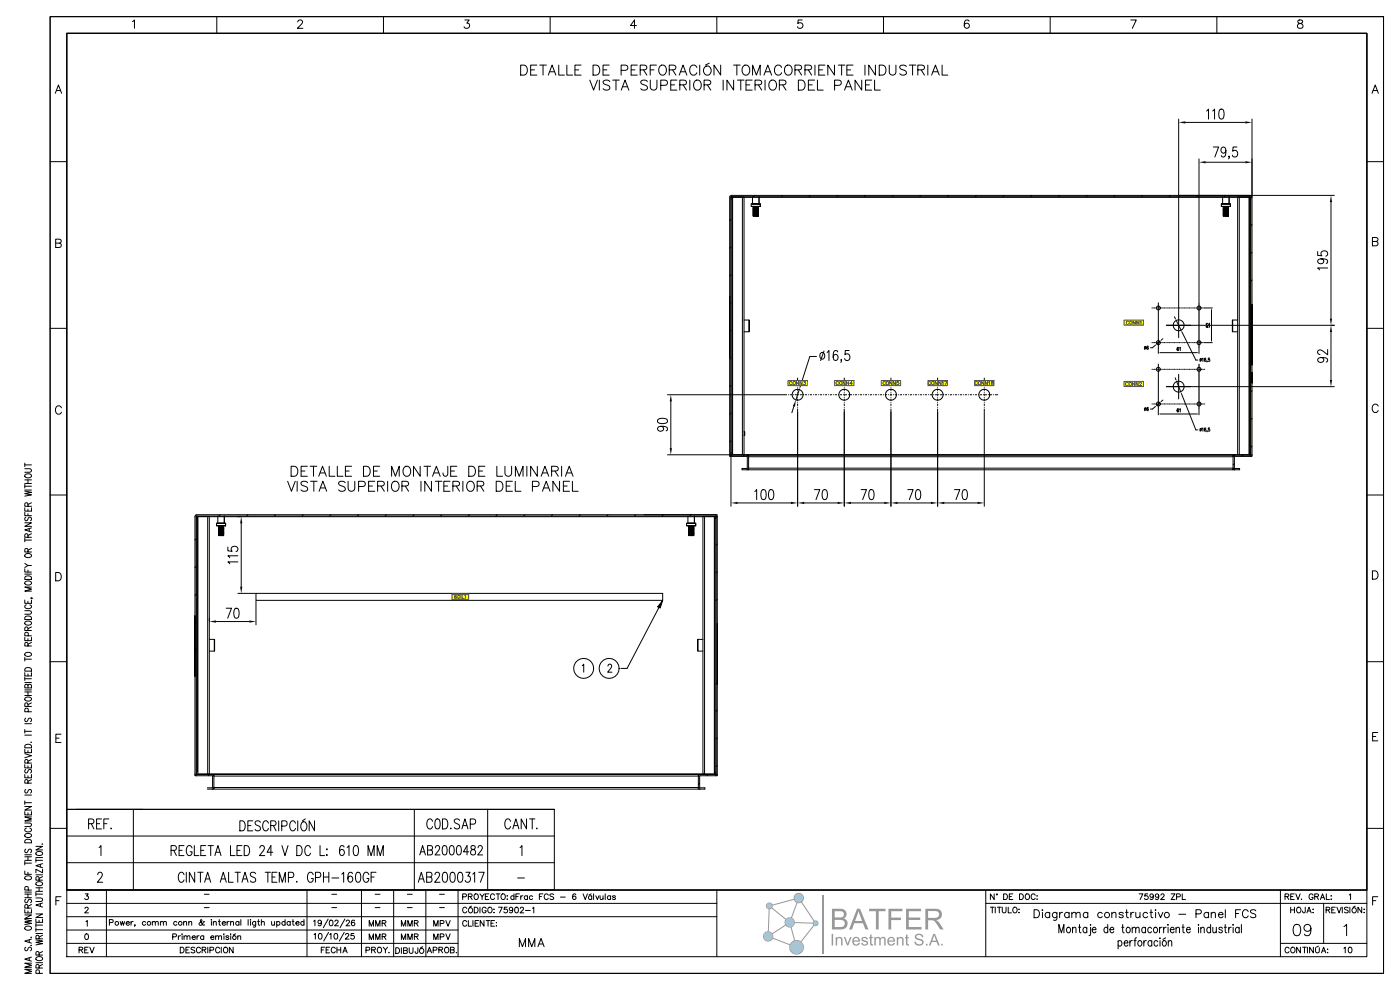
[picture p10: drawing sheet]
<svg xmlns="http://www.w3.org/2000/svg" width="420mm" height="297mm" viewBox="0 0 420 297" stroke-linecap="round" stroke-linejoin="round" font-family="sans-serif">
<!-- layer: PDF_Geomertry -->
<g fill="none" stroke="#000" stroke-width=".3">
<path d="M219.2 59.1h155.9M219.2 59.2h155.9v77.2h-155.9zM219.2 59.1h.4M219.2 59.1v77.3M219.2 59.7h.4M219.4 59l-.1 .1M219.6 59.1v.6M219.6 59.1h3.6v77.3h-3.6M219.6 59.7v76.1M219.7 59.1v77.3M222.7 59.1v77.3M225.7 59v2.1"/>
<path d="M226.4 58.6l-.4 .4M234.7 58.6l-.4 .4M243 58.6l-.4 .4M251.3 58.6l-.3 .4M259.7 58.6l-.4 .4M268 58.6l-.4 .4M276.3 58.6l-.4 .4M284.6 58.6l-.4 .4M292.9 58.6l-.4 .4M301.2 58.6l-.4 .4M309.5 58.6l-.4 .4M317.8 58.6l-.4 .4"/>
<path d="M326.1 58.6l-.4 .4M334.4 58.6l-.4 .4M342.7 58.6l-.4 .4M351 58.6l-.3 .4M359.4 58.6l-.4 .4M366.7 59v2.1M367.7 58.6l-.4 .4M368.6 59l.1 2.2h-2M368.7 59v2.1M371.7 59.1v77.3M374.6 59.1v77.3M374.7 59.1v.6"/>
<path d="M374.7 59.1h-3.5v77.3h3.5M374.7 59.1h.4M374.7 59.7v76.1M374.7 59.7h.4M374.9 59l.2 .1M375.1 59.1v77.3M375.5 59.1l-.4 .4M375.5 59.1l-.5-.5-156 .2-.1 77.6M375.5 59.1v77.3M219.2 74.1l-.3 .4M219.2 65.8l-.3 .4M225.3 61.9h2.8z"/>
<path d="M225.3 61.2v.7M225.7 61.2h2M225.9 64.8l1.5 .1M225.9 62.2v.1M225.9 62.5h.1M225.9 62.7v.1M225.9 63h.1M225.9 63.2h.1M225.9 63.5h.1M225.9 63.7h.1M225.9 63.9v.1M225.9 64.2h.1"/>
<path d="M225.9 64.4v.1M225.9 64.7v.1M225.9 62.3h1.4M225.9 62.8h1.4M225.9 63.5l.1 .1M225.9 64.5h.1M225.9 63l.1 .1M225.9 63.2l1.4 .1M225.9 64.2l.1 .1M225.9 63.7h1.4M225.9 62.5l.1 .1M226 61.9v.2"/>
<path d="M226 62.1h1.5M226 62l1.4-.1v.2v-.1M226 62.6h.1M226 63.6h.1M226 62.4l-.1 .1M226 63.1l-.1 .1M226 64.4h-.1M226 64.1l-.1 .1M226 62.9l-.1 .1M226 62.6l-.1 .1M226 63.9h-.1M226 62.2h-.1"/>
<path d="M226 63.4l-.1 .1M226 64.6l-.1 .1M226.5 64.7h.8M226.6 64.7l-.7 .1M226.7 62l-.7 .1M226.7 62.1h.1M226.7 62.2h-.8M227.3 63.5l-1.3 .1M227.3 62.3l.2 .1M227.3 62.5l-1.3 .1M227.3 62.5l.2 .1M227.3 64l-1.3 .1"/>
<path d="M227.3 63l-1.3 .1M227.3 64.2l-1.3 .1M227.3 64.7l-.8 .1h1M227.3 63.4l-1.4 .3M227.3 64.4l-1.3 .2 1.3-.1M227.3 63.9l-1.4 .1M227.3 63.7l-1.3 .1M227.3 63.2l-1.3 .1M227.3 62.7l-1.3 .1M227.3 62.2l-1.3 .1M227.3 62.2v.1M227.3 62.5h.1"/>
<path d="M227.3 62.7v.1M227.3 63h.1M227.3 63.2v.1M227.3 63.4v.1M227.3 63.7h.1M227.3 63.9v.1M227.3 64.2h.1M227.3 64.4v.1M227.3 64.7h.1M227.3 64.7l.2 .1M227.3 64.5l.2 .1M227.3 64.2l.2 .1"/>
<path d="M227.3 64l.2 .1M227.3 63.7l.2 .1M227.3 63.5l.2 .1M227.3 63.3h.2M227.3 63l.2 .1M227.3 62.8h.2M227.4 64.9h.1M227.4 64.8v.1M227.5 62.1h.1M227.5 62.4h.1M227.5 62.6h.1M227.5 62.9h.1"/>
<path d="M227.5 63.1h.1M227.5 63.3v.1M227.5 63.6h.1M227.5 63.8v.1M227.5 64.1h.1M227.5 64.3v.1M227.5 64.6h.1M227.5 64.8l-.1 .1M227.5 62.8l-1.6 .2M227.5 64.1l-1.6 .1M227.5 64.6l-1.6 .1M227.5 62.4l-1.6 .1"/>
<path d="M227.5 63.3l-1.6 .2M227.5 63.6l-1.6 .1M227.5 62.6l-1.6 .1M227.5 63.8l-1.6 .1M227.5 64.3l-1.6 .1M227.5 63.1l-1.6 .1M227.5 64.3l-.2 .1M227.5 63.1l-.2 .1M227.5 63.9h-.2M227.5 63.6l-.2 .1M227.5 62.6l-.2 .1M227.5 62.4l-.2 .1"/>
<path d="M227.5 62.1l-.2 .1M227.5 64.1l-.2 .1M227.5 63.4h-.2M227.5 64.6l-.2 .1M227.5 62.9l-.2 .1M227.5 62.6l-1.6 .2M227.5 62.9l-1.6 .1M227.5 63.4l-1.6 .1M227.5 64.3l-1.6 .2M227.5 63.9l-1.6 .1M227.5 64.6l-1 .1v.1M227.5 62.1l-1.6 .2"/>
<path d="M227.5 62.8v.1M227.5 64.3h.1M227.7 61.1l-.1-2.1 .1 2.2M228.1 61.9v-.7h-2.8h2.7v.7M366.3 61.2h2.8h-2.7l-.1 .7h2.8h-2.8M366.9 64.8l1.5 .1M366.9 62.2v.1M366.9 62.5h.1M366.9 62.7v.1M366.9 63h.1M366.9 63.2h.1M366.9 63.5h.1"/>
<path d="M366.9 63.7h.1M366.9 63.9v.1M366.9 64.2h.1M366.9 64.4v.1M366.9 64.7v.1M366.9 64l.1 .1M366.9 62.3h.1M366.9 63.5l.1 .1M366.9 62.8h.1M366.9 64.5h.1M366.9 63l.1 .1M366.9 64.2l.1 .1"/>
<path d="M366.9 63.2l.1 .1M366.9 62.5l.1 .1M366.9 63.7l.1 .1M367 62.1v.1M367 62.3v.1M367 62.6h.1M367 62.8v.1M367 63.1h.1M367 63.3v.1M367 63.6h.1M367 63.8v.1M367 64.1h.1"/>
<path d="M367 64.3v.1M367 64.5v.1M367 63.6l-.1 .1M367 62.4l-.1 .1M367 63.1l-.1 .1M367 64.4h-.1M367 64.1l-.1 .1M367 62.9l-.1 .1M367 62.6l-.1 .1M367 63.9h-.1M367 62.2h-.1M367 63.4l-.1 .1"/>
<path d="M367 64.6l-.1 .1M367.5 64.7v.1M367.7 62l-.7 .2M367.7 62.1h.1M367.7 62.1h.8M367.7 62.2h-.8M368.3 64.5l-1.3 .1M368.3 63.5l-1.3 .1M368.3 62.3l.2 .1M368.3 62.5l-1.3 .1M368.3 62.5l.2 .1M368.3 64l-1.3 .1"/>
<path d="M368.3 63.3l-1.3 .1M368.3 63l-1.3 .1M368.3 64.2l-1.3 .2M368.3 62.8l-1.3 .1M368.3 64.7l-1.4 .1M368.3 63.7l-1.3 .2M368.3 62.7l-1.3 .1M368.3 62.2l-1.3 .1M368.3 62.3l-1.3 .1M368.3 64.7h-.7M368.3 64.4l-1.3 .1M368.3 64.2l-1.3 .1"/>
<path d="M368.3 63.9l-1.3 .2M368.3 63.7l-1.3 .1M368.3 63.4l-1.3 .2M368.3 63.2l-1.3 .1M368.3 62.2v.1M368.3 62.5h.1M368.3 62.7v.1M368.3 63h.1M368.3 63.2v.1M368.3 63.4v.1M368.3 63.7h.1M368.3 63.9v.1"/>
<path d="M368.3 64.2h.1M368.3 64.4v.1M368.3 64.7h.1M368.3 64.7l.2 .1M368.3 64.5l.2 .1M368.3 64.2l.2 .1M368.3 64l.2 .1M368.3 63.7l.2 .1M368.3 63.5l.2 .1M368.3 63.3h.2M368.3 63l.2 .1M368.3 62.8h.2"/>
<path d="M368.4 64.9h.1M368.4 61.9v.2zM368.4 61.9l-1.4 .1 .7 .1M368.5 62.1h.1M368.5 64.8l-.1 .1M368.5 64.1l-1.6 .1M368.5 62.8l-1.6 .2M368.5 64.6l-1.6 .1M368.5 62.4l-1.6 .1M368.5 63.3l-1.6 .2M368.5 63.8l-1.6 .1M368.5 62.6l-1.6 .1"/>
<path d="M368.5 63.1l-1.6 .1M368.5 64.3l-1.6 .1M368.5 64.3l-.2 .1M368.5 63.1l-.2 .1M368.5 62.6l-.2 .1M368.5 63.9h-.2M368.5 63.6l-.2 .1M368.5 62.4l-.2 .1M368.5 62.1l-.2 .1M368.5 64.6l-.2 .1M368.5 64.1l-.2 .1M368.5 63.4h-.2"/>
<path d="M368.5 62.9l-.2 .1M368.5 64.6l-1 .1v.1h1M368.5 64.3l-1.6 .2M368.5 63.9l-1.6 .1M368.5 63.6l-1.6 .1M368.5 63.4l-1.6 .1M368.5 62.9l-1.6 .1M368.5 62.6l-1.6 .2M368.5 62.1l-1.6 .2M368.5 62.4h.1M368.5 62.6h.1M368.5 62.8v.1"/>
<path d="M368.5 63.1h.1M368.5 63.3v.1M368.5 63.6h.1M368.5 63.8v.1M368.5 64.1h.1M368.5 64.3v.1M368.5 64.6h.1M369 61.2v.7M369.1 61.2v.7M375.5 75.7l-.4 .4M375.5 67.4l-.4 .4M219.2 99l-.3 .4"/>
<path d="M219.2 90.7l-.3 .4M219.2 82.4l-.3 .4M223.2 96h1.4M223.2 99.5h1.4M224.6 96v3.5zM369.6 96.1l.1 3.4zM369.7 96h1.5M369.7 99.5h1.5M375.5 92.3l-.4 .4M375.5 84l-.4 .4M218.9 107.1v-18.2v18.2M219.2 115.6l-.3 .4"/>
<path d="M219.2 107.3l-.3 .4M375.5 109.5v-18.2v18.2M375.5 111.7v3.2zM375.5 117.2l-.4 .4M375.5 108.9l-.4 .4M375.5 100.6l-.4 .4M218.9 136.4l.4 .5h4.8v3.5l-1.5 .1v.4h1.9M218.9 136.4v.5h.3M219.2 136.4l.1 .1M219.2 136.4h.4M219.2 132.2l-.3 .4M219.2 123.9l-.3 .4"/>
<path d="M219.2 135.8h.4M219.3 136.5h5.2M219.6 135.8v.6M223.2 129.5v1.1M223.2 136.4h148M223.3 136.5l-.4 .4M223.3 129.5v1.1M224 136.5l.5 .5h145.3l.5-.5M224.5 136.9h.1M224.5 136.5h145.3v4.4h-145.3zM369.8 136.5h.5M369.8 136.9h.1"/>
<path d="M370.2 139.1l-.4 .4M370.3 136.5h4.7M372.8 136.5l-.4 .4M374.7 135.8v.6M374.7 136.4h.4M374.7 135.8h.4M375.1 136.4l-.1 .1M375.5 136.4l-.5 .5h-4.7l-.1 3.5 1.6 .1v.4h-2M375.5 136.4v.5h-.4M375.5 133.8l-.4 .4M375.5 125.5l-.4 .4M224.5 140.5h.1"/>
<path d="M369.8 140.4l.5 .5M369.8 140.4h-145.3l-.5 .5M369.8 140.5h.1"/>
</g>
<!-- layer: 0 -->
<circle cx="239.2" cy="118.4" r="1.65" fill="none" stroke="#000" stroke-width=".3"/>
<!-- layer: 05 -->
<g fill="none" stroke="#000" stroke-width=".3">
<path d="M235.2 118.4h.8M236.5 118.4h.1M237 118.4h.5M238 118.4h.1M238.5 118.4h.5M239.2 113.4v.7M239.2 114.6v.1M239.2 115.2v.4M239.2 116.1v.1M239.2 116.7v.4M239.2 117.6v.1M239.2 118.2v.4"/>
<path d="M239.2 119.1v.1M239.2 119.7v.4M239.5 118.4h.1M240 118.4h.5M241 118.4h.1M241.5 118.4h.5M242.5 118.4h.1M243 118.4h.5M244 118.4h.1M244.5 118.4h.5M245.5 118.4h.1M246 118.4h.4"/>
<path d="M246.9 118.4h.1M247.5 118.4h.4M248.4 118.4h.1M249 118.4h.4M249.9 118.4h.1M250.5 118.4h.4M251.4 118.4h.1M252 118.4h.4M252.9 118.4h.1M253.5 118.4h.4M254.4 118.4h.1M255 118.4h.4"/>
<path d="M255.9 118.4h.1M256.5 118.4h.4M257.4 118.4h.1M258 118.4h.4M258.9 118.4h.1M259.5 118.4h.4M260.4 118.4h.1M261 118.4h.4M261.9 118.4h.1M262.5 118.4h.4M263.4 118.4h.1M264 118.4h.4"/>
<path d="M264.9 118.4h.1M265.5 118.4h.4M266.4 118.4h.1M267 118.4h.4M267.9 118.4h.1M268.5 118.4h.4M269.4 118.4h.1M270 118.4h.4M270.9 118.4h.1M271.5 118.4h.4M272.4 118.4h.1M273 118.4h.4"/>
<path d="M273.9 118.4h.1M274.5 118.4h.4M275.4 118.4h.1M276 118.4h.4M276.9 118.4h.1M277.5 118.4h.4M278.4 118.4h.1M279 118.4h.4M279.9 118.4h.1M280.5 118.4h.4M281.4 118.4h.1M282 118.4h.4"/>
<path d="M282.9 118.4h.1M283.5 118.4h.4M284.4 118.4h.1M285 118.4h.4M285.9 118.4h.1M286.5 118.4h.4M287.4 118.4h.1M288 118.4h.4M288.9 118.4h.1M289.5 118.4h.4M290.4 118.4h.1M291 118.4h.4"/>
<path d="M291.9 118.4h.1M292.5 118.4h.4M293.4 118.4h.1M294 118.4h.4M294.9 118.4h.1M295.5 118.4h.4M296.4 118.4h.1M297 118.4h.4M297.9 118.4h.1M298.5 118.4h.7M239.2 120.6v.1M239.2 121.2v.4"/>
<path d="M239.2 122.1v.1M239.2 122.7v.7"/>
</g>
<!-- layer: 0 -->
<path d="M200.2 118.4h34.9M200.2 136.4h18.9M201.2 120.4v14" fill="none" stroke="#050505" stroke-width=".3"/>
<g fill="#050505">
<path d="M201.2 118.4l.3 2h-.6z"/>
<path d="M200.9 134.4h.6l-.3 2z"/>
</g>
<path d="M197.3 125.8a2.8 2.8 0 0 1 2.8 0l.1 .6a1.76 1.76 0 0 1-2.4 .5l-.6-.5zM198.2 127.9a.8 .8 0 0 1 .9 .8 .89 .89 0 0 1-1.1 .6 .89 .89 0 0 1-.7-1.1 2.54 2.54 0 0 1 2.8 0 .63 .63 0 0 1-.3 1" fill="none" stroke="#000" stroke-width=".3"/>
<path d="M219.2 136.5v15.3M239.2 123.5v28.3M221.2 150.8h16" fill="none" stroke="#050505" stroke-width=".3"/>
<g fill="#050505">
<path d="M237.2 150.5l2 .3-2 .4z"/>
<path d="M219.2 150.8l2-.3v.7z"/>
</g>
<path d="M226.4 147.4l.5-.6v3M228.5 147l.6-.2a1.76 1.76 0 0 1 .6 2.5l-.2 .4-.6 .1a1.76 1.76 0 0 1-.6-2.4zM230.8 147l.6-.2a1.76 1.76 0 0 1 .6 2.5l-.3 .4-.5 .1a1.76 1.76 0 0 1-.6-2.4z" fill="none" stroke="#000" stroke-width=".3"/>
<path d="M239.2 123.5v28.3M253.2 123.5v28.3M241.2 150.8h10" fill="none" stroke="#050505" stroke-width=".3"/>
<g fill="#050505">
<path d="M239.2 150.8l2-.3v.7z"/>
<path d="M251.2 150.5l2 .3-2 .4z"/>
</g>
<g fill="none" stroke="#000" stroke-width=".3">
<path d="M244.3 146.8h1.6l-1.2 3M246.9 147l.6-.2a1.76 1.76 0 0 1 .6 2.5l-.3 .4-.5 .1a1.76 1.76 0 0 1-.6-2.4z"/>
<circle cx="253.2" cy="118.4" r="1.65"/>
<circle cx="267.2" cy="118.4" r="1.65"/>
<circle cx="281.2" cy="118.4" r="1.65"/>
<circle cx="295.2" cy="118.4" r="1.65"/>
</g>
<!-- layer: 05 -->
<g fill="none" stroke="#000" stroke-width=".3">
<path d="M253.2 113.4v.7M253.2 114.6v.1M253.2 115.2v.4M253.2 116.1v.1M253.2 116.7v.4M253.2 117.6v.1M253.2 118.2v.4M253.2 119.1v.1M253.2 119.7v.4M267.2 113.4v.7M267.2 114.6v.1M267.2 115.2v.4"/>
<path d="M267.2 116.1v.1M267.2 116.7v.4M267.2 117.6v.1M267.2 118.2v.4M267.2 119.1v.1M267.2 119.7v.4M281.2 113.4v.7M281.2 114.6v.1M281.2 115.2v.4M281.2 116.1v.1M281.2 116.7v.4M281.2 117.6v.1"/>
<path d="M281.2 118.2v.4M281.2 119.1v.1M281.2 119.7v.4M295.2 113.4v.7M295.2 114.6v.1M295.2 115.2v.4M295.2 116.1v.1M295.2 116.7v.4M295.2 117.6v.1M295.2 118.2v.4M295.2 119.1v.1M295.2 119.7v.4"/>
<path d="M253.2 120.6v.1M253.2 121.2v.4M253.2 122.1v.1M253.2 122.7v.7M267.2 120.6v.1M267.2 121.2v.4M267.2 122.1v.1M267.2 122.7v.7M281.2 120.6v.1M281.2 121.2v.4M281.2 122.1v.1M281.2 122.7v.7"/>
<path d="M295.2 120.6v.1M295.2 121.2v.4M295.2 122.1v.1M295.2 122.7v.7"/>
</g>
<!-- layer: 0 -->
<path d="M253.2 123.5v28.3M267.2 123.5v28.3M255.2 150.8h10" fill="none" stroke="#050505" stroke-width=".3"/>
<g fill="#050505">
<path d="M253.2 150.8l2-.3v.7z"/>
<path d="M265.2 150.5l2 .3-2 .4z"/>
</g>
<path d="M258.3 146.8h1.6l-1.2 3M260.9 147l.6-.2a1.76 1.76 0 0 1 .6 2.5l-.3 .4-.5 .1a1.76 1.76 0 0 1-.6-2.4z" fill="none" stroke="#000" stroke-width=".3"/>
<path d="M267.2 123.5v28.3M281.2 123.5v28.3M269.2 150.8h10" fill="none" stroke="#050505" stroke-width=".3"/>
<g fill="#050505">
<path d="M267.2 150.8l2-.3v.7z"/>
<path d="M279.2 150.5l2 .3-2 .4z"/>
</g>
<path d="M272.3 146.8h1.6l-1.2 3M274.9 147l.6-.2a1.76 1.76 0 0 1 .5 2.5l-.2 .4-.6 .1a1.76 1.76 0 0 1-.5-2.4z" fill="none" stroke="#000" stroke-width=".3"/>
<path d="M281.2 123.5v28.3M295.2 123.5v28.3M283.2 150.8h10" fill="none" stroke="#050505" stroke-width=".3"/>
<g fill="#050505">
<path d="M281.2 150.8l2-.3v.7z"/>
<path d="M293.2 150.5l2 .3-2 .4z"/>
</g>
<path d="M246.2 105.9a.63 .63 0 0 1 1.1 .2 .91 .91 0 0 1 0 1.1 .91 .91 0 0 1-1.1 .4 1.22 1.22 0 0 1 0-1.7zM247.1 105.3l-1 2.8M248.1 105.7l.5-.6v3M251.3 105.6a.63 .63 0 0 0-1.1-.3 2.04 2.04 0 0 0 .4 2.8 .88 .88 0 0 0 .8-1 .88 .88 0 0 0-1.2-.7l-.3 .7M252.4 108h-.2l.1-.2 .1 .5-.2 .4M254.7 105.1h-1.2l-.1 1.3a.92 .92 0 0 1 1.3 .1 .92 .92 0 0 1 0 1.3 .92 .92 0 0 1-1.3 0l-.1-.2M286.3 146.8h1.6l-1.2 3M288.9 147l.6-.2a1.76 1.76 0 0 1 .5 2.5l-.2 .4-.6 .1a1.76 1.76 0 0 1-.5-2.4z" fill="none" stroke="#000" stroke-width=".3"/>
<path d="M239.7 116.8l-1 3.2M244.9 106.9h-2l-2.6 8M238.1 121.9l-.6 1.9" fill="none" stroke="#050505" stroke-width=".3"/>
<g fill="#050505">
<path d="M238.7 120l-.3 2-.6-.2z"/>
<path d="M240 114.8l.7 .2-1 1.8z"/>
</g>
<!-- layer: 01 -->
<g fill="none" stroke="#050505" stroke-width=".3">
<path d="M349.8 97.6h.2M350.1 97.6h.1M350.2 97.6h.1M350.4 97.6h.1M350.5 97.6h.1M350.7 97.6h.1M350.8 97.6h.1M351 97.6h.1M351.1 97.6h.1M351.3 97.6h.1M351.4 97.6h.1M351.6 97.6h.1"/>
<path d="M351.7 97.6h.1M351.9 97.6h.1M352 97.6h.1M352.2 97.6h.1M352.3 97.6h.1M352.5 97.6h.1M352.6 97.6h.1M352.8 97.6h.1M352.9 97.6h.1M353.1 97.6h.1M353.2 97.6h.1M353.4 97.6h.1"/>
<path d="M353.5 97.6h.1M353.7 97.6h.1M353.8 97.6h.1M354 97.6h.1M354.1 97.6h.1M354.3 97.6h.1M354.4 97.6h.1M354.6 97.6h.1M354.7 97.6h.1M354.9 97.6h.1M355 97.6h.1M355.2 97.6h.1"/>
<path d="M355.3 97.6h.1M355.5 97.6h.1M355.6 97.6h.1M355.8 97.6h.1M355.9 97.6h.1M356.1 97.6h.1M356.2 97.6h.1M356.4 97.6h.1M356.5 97.6h.1M356.7 97.6h.1M356.8 97.6h.1M357 97.6h.1"/>
<path d="M357.1 97.6h.1"/>
</g>
<!-- layer: 0 -->
<path d="M375.6 58.6h24.6M399.2 60.6v35M357.3 97.6h42.9" fill="none" stroke="#050505" stroke-width=".3"/>
<g fill="#050505">
<path d="M398.9 95.6h.6l-.3 2z"/>
<path d="M399.2 58.6l.3 2h-.6z"/>
</g>
<path d="M395.2 75.5v1.1l1.3 .1a.92 .92 0 0 1 .1-1.2 .92 .92 0 0 1 1.2 0 .92 .92 0 0 1 .1 1.2l-.3 .1M396.2 77.6a.8 .8 0 0 1 .9 .8 .89 .89 0 0 1-1.1 .7 .89 .89 0 0 1-.7-1.1 2.54 2.54 0 0 1 2.8 0 .63 .63 0 0 1-.3 1M398.2 80.4h-3l.6 .5" fill="none" stroke="#000" stroke-width=".3"/>
<!-- layer: _IGV_Componentes Txt -->
<path d="M236.3 114.1h5.8v1.6h-5.8z" fill="none" stroke="#fff" stroke-width=".3"/>
<path d="M236.3 114.1h5.8v1.6h-5.8z" fill="#fff"/>
<!-- layer: 0 -->
<path d="M236.3 114.1h5.8v1.6h-5.8z" fill="#ff0"/>
<!-- layer: Texto etiquetas -->
<g fill="none" stroke="#545454" stroke-width=".3">
<path d="M236.3 114.1h5.8v1.6h-5.8zM237.5 114.6a.37 .37 0 0 0-.4-.2 .37 .37 0 0 0-.3 .4v.2a.37 .37 0 0 0 .3 .4 .37 .37 0 0 0 .4-.2M239.5 114.4v1l-.6-1v1M240.6 114.4v1l-.7-1v1M241 114.4h.6l-.3 .4a.33 .33 0 0 1 .2 .5 .33 .33 0 0 1-.6-.1"/>
<circle cx="238.2" cy="114.8" r=".46"/>
</g>
<!-- layer: _IGV_Componentes Txt -->
<path d="M337.1 96h5.8v1.5h-5.8z" fill="none" stroke="#fff" stroke-width=".3"/>
<path d="M337.1 96h5.8v1.5h-5.8z" fill="#fff"/>
<!-- layer: 0 -->
<path d="M337.1 96h5.9v1.5h-5.9z" fill="#ff0"/>
<!-- layer: Texto etiquetas -->
<g fill="none" stroke="#545454" stroke-width=".3">
<path d="M337.1 96h5.8v1.5h-5.8zM338.5 96.5a.37 .37 0 0 0-.4-.2 .37 .37 0 0 0-.3 .4v.2a.37 .37 0 0 0 .3 .4 .37 .37 0 0 0 .4-.3M340.5 96.3v1l-.6-1v1M341.6 96.3v1l-.7-1v1M342 96.5l.2-.2v1"/>
<circle cx="339.2" cy="96.7" r=".46"/>
</g>
<!-- layer: _IGV_Componentes Txt -->
<path d="M250.3 114.1h5.8v1.6h-5.8z" fill="none" stroke="#fff" stroke-width=".3"/>
<path d="M250.3 114.1h5.8v1.6h-5.8z" fill="#fff"/>
<!-- layer: 0 -->
<path d="M250.3 114.1h5.8v1.6h-5.8z" fill="#ff0"/>
<!-- layer: Texto etiquetas -->
<g fill="none" stroke="#545454" stroke-width=".3">
<path d="M250.3 114.1h5.8v1.6h-5.8zM251.5 114.6a.37 .37 0 0 0-.4-.2 .37 .37 0 0 0-.3 .4v.2a.37 .37 0 0 0 .3 .4 .37 .37 0 0 0 .4-.2M253.5 114.4v1l-.7-1v1M254.5 114.4v1l-.6-1v1M255.6 115.1h-.7l.5-.7v1"/>
<circle cx="252.2" cy="114.8" r=".46"/>
</g>
<!-- layer: _IGV_Componentes Txt -->
<path d="M264.3 114.1h5.8v1.6h-5.8z" fill="none" stroke="#fff" stroke-width=".3"/>
<path d="M264.3 114.1h5.8v1.6h-5.8z" fill="#fff"/>
<!-- layer: 0 -->
<path d="M264.3 114.1h5.8v1.6h-5.8z" fill="#ff0"/>
<!-- layer: Texto etiquetas -->
<g fill="none" stroke="#545454" stroke-width=".3">
<path d="M264.3 114.1h5.8v1.6h-5.8zM265.5 114.6a.37 .37 0 0 0-.4-.2 .37 .37 0 0 0-.3 .4v.2a.37 .37 0 0 0 .3 .4 .37 .37 0 0 0 .4-.2M267.5 114.4v1l-.7-1v1M268.6 114.4v1l-.7-1v1M269.5 114.4h-.5v.4a.35 .35 0 0 1 .5 0 .35 .35 0 0 1 0 .5 .35 .35 0 0 1-.6-.1"/>
<circle cx="266.2" cy="114.8" r=".46"/>
</g>
<!-- layer: _IGV_Componentes Txt -->
<path d="M278.3 114.1h5.8v1.6h-5.8z" fill="none" stroke="#fff" stroke-width=".3"/>
<path d="M278.3 114.1h5.8v1.6h-5.8z" fill="#fff"/>
<!-- layer: 0 -->
<path d="M278.3 114.1h5.8v1.6h-5.8z" fill="#ff0"/>
<!-- layer: Texto etiquetas -->
<g fill="none" stroke="#545454" stroke-width=".3">
<path d="M278.3 114.1h5.8v1.6h-5.8zM279.1 114.6a.37 .37 0 0 0-.4-.2 .37 .37 0 0 0-.3 .4v.2a.37 .37 0 0 0 .3 .4 .37 .37 0 0 0 .4-.2M281.1 114.4v1l-.6-1v1M282.2 114.4v1l-.7-1v1M282.6 114.6l.2-.2v1M283.3 114.4h.7l-.5 1"/>
<circle cx="279.8" cy="114.8" r=".46"/>
</g>
<!-- layer: _IGV_Componentes Txt -->
<path d="M292.3 114.1h5.8v1.6h-5.8z" fill="none" stroke="#fff" stroke-width=".3"/>
<path d="M292.3 114.1h5.8v1.6h-5.8z" fill="#fff"/>
<!-- layer: 0 -->
<path d="M292.3 114.1h5.8v1.6h-5.8z" fill="#ff0"/>
<!-- layer: Texto etiquetas -->
<g fill="none" stroke="#545454" stroke-width=".3">
<path d="M292.3 114.1h5.8v1.6h-5.8zM293.1 114.6a.37 .37 0 0 0-.4-.2 .37 .37 0 0 0-.3 .4v.2a.37 .37 0 0 0 .3 .4 .37 .37 0 0 0 .4-.2M295.1 114.4v1l-.6-1v1M296.2 114.4v1l-.7-1v1M296.6 114.6l.2-.2v1M297.4 114.4v.3l.6 .4a.33 .33 0 0 1-.3 .3 .33 .33 0 0 1-.4-.3l.6-.5v-.2z"/>
<circle cx="293.8" cy="114.8" r=".46"/>
</g>
<!-- layer: 0 -->
<g fill="none" stroke="#000" stroke-width=".3">
<circle cx="347.4" cy="92.4" r=".6"/>
<circle cx="353.5" cy="97.6" r="1.65"/>
<circle cx="359.6" cy="92.4" r=".6"/>
<circle cx="347.4" cy="102.8" r=".6"/>
<circle cx="359.6" cy="102.8" r=".6"/>
</g>
<!-- layer: 05 -->
<g fill="none" stroke="#000" stroke-width=".3">
<path d="M345.5 92.4h.2M345.9 92.4h.1M346.2 92.4h.2M346.7 92.4h.1M346.9 92.4h.3M347.4 92.4h.1M347.4 90.8v.1M347.4 91h.1M347.4 91.1v.1M347.4 91.3h.1M347.4 91.4v.1M347.4 91.6h.1"/>
<path d="M347.4 91.7v.1M347.4 91.9h.1M347.4 92v.1M347.4 92.2h.1M347.4 92.3v.1M347.4 92.5h.1M347.4 92.6v.1M347.4 92.8h.1M347.4 92.9v.1M347.4 93.1h.1M347.4 93.2v.1M347.4 93.4h.1"/>
<path d="M347.4 93.5v.1M347.4 93.7h.1M347.4 93.8v.1M347.4 94h.1M347.4 94.1v.1M347.4 94.3h.1M347.4 94.4v.1M347.4 94.6h.1M347.4 94.7v.1M347.4 94.9h.1M347.4 95v.1M347.4 95.2h.1"/>
<path d="M347.4 95.3v.1M347.4 95.5h.1M347.4 95.6v.1M347.4 95.8h.1M347.4 95.9v.1M347.4 96.1h.1M347.4 96.2v.1M347.4 96.4h.1M347.4 96.5v.1M347.4 96.7h.1M347.4 96.8v.1M347.4 97h.1"/>
<path d="M347.4 97.1v.1M347.4 97.3h.1M347.4 97.4v.1M347.4 97.6h.1M347.4 97.7v.1M347.4 97.9h.1M347.4 98v.1M347.4 98.2h.1M347.4 98.3v.1M347.4 98.5h.1M347.4 98.6v.1M347.4 98.8h.1"/>
<path d="M347.4 98.9v.1M347.4 99.1h.1M347.4 99.2v.1M347.4 99.4h.1M347.4 99.5v.1M347.4 99.7h.1M347.4 99.8v.1M347.4 100h.1M347.7 92.4h.2M348.2 92.4h.1M348.4 92.4h.3M348.9 92.4h.1"/>
<path d="M349.2 92.4h.2M349.7 92.4h.1M349.8 97.6h.2M349.9 92.4h.3M350.1 97.6h.1M350.2 97.6h.1M350.4 97.6h.1M350.4 92.4h.1M350.5 97.6h.1M350.7 97.6h.1M350.7 92.4h.2M350.8 97.6h.1"/>
<path d="M351 97.6h.1M351.1 97.6h.1M351.2 92.4h.1M351.3 97.6h.1M351.4 97.6h.1M351.4 92.4h.3M351.6 97.6h.1M351.7 97.6h.1M351.9 97.6h.1M351.9 92.4h.1M352 97.6h.1M352.2 97.6h.1"/>
<path d="M352.2 92.4h.2M352.3 97.6h.1M352.5 97.6h.1M352.6 97.6h.1M352.7 92.4h.1M352.8 97.6h.1M352.9 97.6h.1M352.9 92.4h.3M353.1 97.6h.1M353.2 97.6h.1M353.4 97.6h.1M353.4 92.4h.1"/>
<path d="M353.5 97.6h.1M353.5 93.9v.1M353.5 94.1h.1M353.5 94.2v.1M353.5 94.4h.1M353.5 94.5v.1M353.5 94.7h.1M353.5 94.8v.1M353.5 95h.1M353.5 95.1v.1M353.5 95.3h.1M353.5 95.4v.1"/>
<path d="M353.5 95.6h.1M353.5 95.7v.1M353.5 95.9h.1M353.5 96v.1M353.5 96.2h.1M353.5 96.3v.1M353.5 96.5h.1M353.5 96.6v.1M353.5 96.8h.1M353.5 96.9v.1M353.5 97.1h.1M353.5 97.2v.1"/>
<path d="M353.5 97.4h.1M353.5 97.7h.1M353.5 97.8v.1M353.5 98h.1M353.5 98.1v.1M353.5 98.3h.1M353.5 98.4v.1M353.5 98.6h.1M353.5 98.7v.1M353.5 98.9h.1M353.5 99v.1M353.5 99.2h.1"/>
<path d="M353.5 99.3v.1M353.5 99.5h.1M353.5 99.6v.1M353.5 99.8h.1M353.5 99.9v.1M353.7 97.6h.1M353.7 92.4h.2M353.8 97.6h.1M354 97.6h.1M354.1 97.6h.1M354.2 92.4h.1M354.3 97.6h.1"/>
<path d="M354.4 97.6h.1M354.4 92.4h.3M354.6 97.6h.1M354.7 97.6h.1M354.9 97.6h.1M354.9 92.4h.1M355 97.6h.1M355.2 97.6h.1M355.2 92.4h.2M355.3 97.6h.1M355.5 97.6h.1M355.6 97.6h.1"/>
<path d="M355.7 92.4h.1M355.8 97.6h.1M355.9 97.6h.1M355.9 92.4h.3M356.1 97.6h.1M356.2 97.6h.1M356.4 97.6h.1M356.4 92.4h.1M356.5 97.6h.1M356.7 97.6h.1M356.7 92.4h.2M356.8 97.6h.1"/>
<path d="M357 97.6h.1M357.1 97.6h.1M357.2 92.4h.1M357.4 92.4h.3M357.9 92.4h.1M358.2 92.4h.2M358.7 92.4h.1M358.9 92.4h.3M359.4 92.4h.1M359.6 90.8v.1M359.6 91h.1M359.6 91.1v.1"/>
<path d="M359.6 91.3h.1M359.6 91.4v.1M359.6 91.6h.1M359.6 91.7v.1M359.6 91.9h.1M359.6 92v.1M359.6 92.2h.1M359.6 92.3v.1M359.6 92.5h.1M359.6 92.6v.1M359.6 92.8h.1M359.6 92.9v.1"/>
<path d="M359.6 93.1h.1M359.6 93.2v.1M359.6 93.4h.1M359.6 93.5v.1M359.6 93.7h.1M359.6 93.8v.1M359.6 94h.1M359.6 94.1v.1M359.6 94.3h.1M359.6 94.4v.1M359.6 94.6h.1M359.6 94.7v.1"/>
<path d="M359.6 94.9h.1M359.6 95v.1M359.6 95.2h.1M359.6 95.3v.1M359.6 95.5h.1M359.6 95.6v.1M359.6 95.8h.1M359.6 95.9v.1M359.6 96.1h.1M359.6 96.2v.1M359.6 96.4h.1M359.6 96.5v.1"/>
<path d="M359.6 96.7h.1M359.6 96.8v.1M359.6 97h.1M359.6 97.1v.1M359.6 97.3h.1M359.6 97.4v.1M359.6 97.6h.1M359.6 97.7v.1M359.6 97.9h.1M359.6 98v.1M359.6 98.2h.1M359.6 98.3v.1"/>
<path d="M359.6 98.5h.1M359.6 98.6v.1M359.6 98.8h.1M359.6 98.9v.1M359.6 99.1h.1M359.6 99.2v.1M359.6 99.4h.1M359.6 99.5v.1M359.6 99.7h.1M359.6 99.8v.1M359.6 100h.1M359.7 92.4h.2"/>
<path d="M360.2 92.4h.1M360.4 92.4h.3M360.9 92.4h.1M361.2 92.4h.1M345.5 102.8h.2M345.9 102.8h.1M346.2 102.8h.2M346.7 102.8h.1M346.9 102.8h.3M347.4 102.8h.1M347.4 100.1v.1M347.4 100.3h.1"/>
<path d="M347.4 100.4v.1M347.4 100.6h.1M347.4 100.7v.1M347.4 100.9h.1M347.4 101v.1M347.4 101.2h.1M347.4 101.3v.1M347.4 101.5h.1M347.4 101.6v.1M347.4 101.8h.1M347.4 101.9v.1M347.4 102.1h.1"/>
<path d="M347.4 102.2v.1M347.4 102.4h.1M347.4 102.5v.1M347.4 102.7h.1M347.4 102.8v.1M347.4 103h.1M347.4 103.1v.1M347.4 103.3h.1M347.4 103.4v.1M347.4 103.6h.1M347.4 103.7v.1M347.4 103.9h.1"/>
<path d="M347.4 104v.1M347.4 104.2h.1M347.4 104.3h.1M347.7 102.8h.2M348.2 102.8h.1M348.4 102.8h.3M348.9 102.8h.1M349.2 102.8h.2M349.7 102.8h.1M349.9 102.8h.3M350.4 102.8h.1M350.7 102.8h.2"/>
<path d="M351.2 102.8h.1M351.4 102.8h.3M351.9 102.8h.1M352.2 102.8h.2M352.7 102.8h.1M352.9 102.8h.3M353.4 102.8h.1M353.5 100.1h.1M353.5 100.2v.1M353.5 100.4h.1M353.5 100.5v.1M353.5 100.7h.1"/>
<path d="M353.5 100.8v.1M353.5 101h.1M353.5 101.1v.2M353.7 102.8h.2M354.2 102.8h.1M354.4 102.8h.3M354.9 102.8h.1M355.2 102.8h.2M355.7 102.8h.1M355.9 102.8h.3M356.4 102.8h.1M356.7 102.8h.2"/>
<path d="M357.2 102.8h.1M357.4 102.8h.3M357.9 102.8h.1M358.2 102.8h.2M358.7 102.8h.1M358.9 102.8h.3M359.4 102.8h.1M359.6 100.1v.1M359.6 100.3h.1M359.6 100.4v.1M359.6 100.6h.1M359.6 100.7v.1"/>
<path d="M359.6 100.9h.1M359.6 101v.1M359.6 101.2h.1M359.6 101.3v.1M359.6 101.5h.1M359.6 101.6v.1M359.6 101.8h.1M359.6 101.9v.1M359.6 102.1h.1M359.6 102.2v.1M359.6 102.4h.1M359.6 102.5v.1"/>
<path d="M359.6 102.7h.1M359.6 102.8v.1M359.6 103h.1M359.6 103.1v.1M359.6 103.3h.1M359.6 103.4v.1M359.6 103.6h.1M359.6 103.7v.1M359.6 103.9h.1M359.6 104v.1M359.6 104.2h.1M359.6 104.3h.1"/>
<path d="M359.7 102.8h.2M360.2 102.8h.1M360.4 102.8h.3M360.9 102.8h.1M361.2 102.8h.1"/>
</g>
<!-- layer: 0 -->
<path d="M361.5 92.4h2.1M363.4 93v9.2M361.5 102.8h2.1" fill="none" stroke="#050505" stroke-width=".3"/>
<g fill="#050505">
<path d="M363.3 102.2h.2l-.1 .6z"/>
<path d="M363.4 92.4l.1 .6h-.2z"/>
</g>
<path d="M361.8 97.8v.3l.4 .1a.3 .3 0 0 1 0-.5 .3 .3 0 0 1 .4 .1 .3 .3 0 0 1 0 .4M362.8 96.9v.6l-.8-.5-.2 .3 .2 .1" fill="none" stroke="#000" stroke-width=".3"/>
<path d="M347.4 104.4v1.6M348 105.8h11M359.6 104.4v1.6" fill="none" stroke="#050505" stroke-width=".3"/>
<g fill="#050505">
<path d="M347.4 105.8l.6-.1v.2z"/>
<path d="M359 105.7l.6 .1-.6 .1z"/>
</g>
<g fill="none" stroke="#000" stroke-width=".3">
<path d="M343.7 103.8l-.4 1M344.4 103.9v-.1a.46 .46 0 0 0-.4 .5 .46 .46 0 0 0 .3 .4 .28 .28 0 0 0 .1-.4 .28 .28 0 0 0-.4 0v.2M353.5 104.3v-.1a.46 .46 0 0 0-.5 .5 .46 .46 0 0 0 .4 .4 .28 .28 0 0 0 .1-.4 .28 .28 0 0 0-.4 0l-.1 .1M353.8 104.4l.2-.2v1"/>
<circle cx="343.5" cy="104.3" r=".31"/>
</g>
<path d="M346.5 103.6l-.8 .7h-.6M347.9 102.4l-.9 .8M348.8 101.6l-.5 .4" fill="none" stroke="#050505" stroke-width=".3"/>
<g fill="#050505">
<path d="M348.3 101.9l.1 .2-.5 .3z"/>
<path d="M346.4 103.5l.6-.3-.4 .4z"/>
</g>
<path d="M352.3 95l.2 .6M352.8 96.1l1.5 2.9M354.5 99.6l4.2 8.4h.6" fill="none" stroke="#050505" stroke-width=".3"/>
<g fill="none" stroke="#000" stroke-width=".3">
<path d="M360.3 107.5l-.3 .9M360.6 107.6l.2-.2v1M361.7 107.5h-.1a.46 .46 0 0 0-.4 .4 .46 .46 0 0 0 .4 .5 .28 .28 0 0 0 .1-.5 .28 .28 0 0 0-.5 0v.2M362 108.4v.2M362.8 107.4h-.4v.4a.3 .3 0 0 1 .4 0 .3 .3 0 0 1 0 .5 .3 .3 0 0 1-.4-.1"/>
<circle cx="360.1" cy="107.9" r=".31"/>
</g>
<g fill="#050505">
<path d="M352.4 95.6l.2-.1 .2 .6z"/>
<path d="M354.3 99l.3 .5-.2 .1z"/>
</g>
<path d="M353.5 58.6h22" fill="none" stroke="#000" stroke-width=".3"/>
<path d="M353.5 35.7v58.1M355.5 36.7h18M375.5 35.7v23.3" fill="none" stroke="#050505" stroke-width=".3"/>
<g fill="#050505">
<path d="M373.5 36.4l2 .3-2 .3z"/>
<path d="M353.5 36.7l2-.3v.6z"/>
</g>
<path d="M361.9 33.3l.6-.6v3M363.7 33.3l.6-.6v3M365.9 32.9l.6-.2a1.76 1.76 0 0 1 .5 2.4l-.2 .5-.6 .1a1.76 1.76 0 0 1-.5-2.4z" fill="none" stroke="#000" stroke-width=".3"/>
<path d="M359.6 47.7v43M361.6 48.7h11.9M375.5 47.7v10.8" fill="none" stroke="#050505" stroke-width=".3"/>
<g fill="#050505">
<path d="M359.6 48.7l2-.4v.7z"/>
<path d="M373.5 48.3l2 .4-2 .3z"/>
</g>
<g fill="none" stroke="#000" stroke-width=".3">
<path d="M363.9 44.1h1.6l-1.1 3M367.7 45.1a.8 .8 0 0 1-.8 .8 .89 .89 0 0 1-.7-1 .89 .89 0 0 1 1.1-.7 2.54 2.54 0 0 1 0 2.7 .63 .63 0 0 1-1-.2M368.7 46.9h-.2h.2l-.2 .8M371 44.1h-1.1l-.2 1.3a.92 .92 0 0 1 1.3 .1 .92 .92 0 0 1 0 1.2 .92 .92 0 0 1-1.3 .1l-.1-.3"/>
<circle cx="347.4" cy="110.8" r=".6"/>
<circle cx="353.5" cy="116" r="1.65"/>
<circle cx="359.6" cy="110.8" r=".6"/>
<circle cx="347.4" cy="121.2" r=".6"/>
<circle cx="359.6" cy="121.2" r=".6"/>
</g>
<!-- layer: _TEXTO -->
<g fill="none" stroke="#000" stroke-width=".3">
<path d="M156.2 19.5h1a1.6 1.6 0 0 1 1 1.5 1.6 1.6 0 0 1-1 1.5h-1zM161 19.5h-1.8v3h1.8M161.9 19.5h2M162.9 19.5v3M167.6 19.5v3h1.7M170 19.5v3h1.7M174.3 19.5h-1.9v3h1.9M177.9 19.5h1a1.6 1.6 0 0 1 1 1.5 1.6 1.6 0 0 1-1 1.5h-1zM182.7 19.5h-1.8v3h1.8M191.2 19.5h-1.9v3h1.9M196.9 19.5h-1.9v3M197.9 20a1.11 1.11 0 0 1 1.2-.4 1.11 1.11 0 0 1 .8 1.1 1.31 1.31 0 0 1-.3 1.4 1.31 1.31 0 0 1-1.4 .3 1.86 1.86 0 0 1-.3-2.4z"/>
<path d="M209.9 19.5v3M212.7 19l-1.1 .5M216.2 19.5v3l-2-3v3M220 19.5h2M221 19.5v3M223.1 19.7a1.44 1.44 0 0 1 1.8 .6 1.44 1.44 0 0 1-.3 1.8 1.11 1.11 0 0 1-1.3 .4 1.11 1.11 0 0 1-.7-1.1 1.82 1.82 0 0 1 .5-1.7zM235.6 20a1.11 1.11 0 0 1 1.2-.4 1.11 1.11 0 0 1 .8 1.1 1.31 1.31 0 0 1-.3 1.4 1.31 1.31 0 0 1-1.4 .3 1.86 1.86 0 0 1-.3-2.4zM244.4 19.5v3M247.4 19.5h-1.8v3h1.8M250.3 19.5v3l-2-3v3M251.4 19.5h2M252.4 19.5v3"/>
<path d="M255.9 19.5h-1.9v3h1.9M259.4 19.5v3M262.6 19.5v3l-2-3v3M263.7 19.5h1a1.6 1.6 0 0 1 1.1 1.5 1.6 1.6 0 0 1-1.1 1.5h-1zM266.7 19.5v2.2a1.01 1.01 0 0 0 1 .8 1.01 1.01 0 0 0 1-.8v-2.2M271.9 20a1.13 1.13 0 0 0-1.1-.5 1.13 1.13 0 0 0-.9 .7l.2 .5 1.2 .4a.73 .73 0 0 1 .5 .6 .73 .73 0 0 1-.2 .7 1.38 1.38 0 0 1-1.7-.3M272.7 19.5h2M273.7 19.5v3M278.3 19.5v3M282.6 19.5v3h1.7M159.2 21h1.1M164.4 22.5l1.2-3 1.1 3"/>
<path d="M164.9 21.5h1.4M172.4 21h1.2M176.9 24l1.1 3 1.2-3M179.8 24v3M180.9 21h1.1M182.9 24.5a1.13 1.13 0 0 0-1.1-.5 1.13 1.13 0 0 0-.9 .7l.3 .5 1.1 .4a.73 .73 0 0 1 .6 .6 .73 .73 0 0 1-.3 .7 1.38 1.38 0 0 1-1.7-.3M183.8 24h2M184.8 24v3M186.3 21.1h1.3a.79 .79 0 0 0 .7-.8 .79 .79 0 0 0-.7-.8h-1.3v3M186.3 27l1.2-3 1.1 3M186.8 26h1.4M189.3 21h1.1"/>
<path d="M192 21l1.7-.2 .3-.4-.1-.6-.6-.3h-1.3v3M193 21l1 1.5M194.2 24.5a1.13 1.13 0 0 0-1.1-.5 1.13 1.13 0 0 0-.9 .7l.3 .5 1.1 .4a.73 .73 0 0 1 .6 .6 .73 .73 0 0 1-.3 .7 1.38 1.38 0 0 1-1.7-.3M195 21h1.2M195 24v2.2a1.01 1.01 0 0 0 1 .8 1.01 1.01 0 0 0 1-.8v-2.2M198.2 25.6h1.3a.79 .79 0 0 0 .7-.8 .79 .79 0 0 0-.7-.8h-1.3v3M200.7 21l1.7-.2 .3-.4-.1-.6-.6-.3h-1.3v3M201.2 25.5h1.1M201.7 21l1 1.5M203 24h-1.8v3h1.8M203.7 22.5l1.2-3 1.1 3M203.9 25.5l1.7-.2 .3-.4-.1-.6-.6-.3h-1.3v3"/>
<path d="M204.2 21.5h1.4M204.9 25.5l1 1.5M206.9 24v3M208.3 24.5a1.11 1.11 0 0 1 1.3-.4 1.11 1.11 0 0 1 .7 1.1 1.31 1.31 0 0 1-.3 1.4 1.31 1.31 0 0 1-1.4 .3 1.86 1.86 0 0 1-.3-2.4zM209 20.2a1.1 1.1 0 0 0-1.2-.7 1.1 1.1 0 0 0-.9 1.2 1.31 1.31 0 0 0 .3 1.4 1.31 1.31 0 0 0 1.4 .3l.4-.6M211.2 25.5l1.7-.2 .3-.4-.2-.6-.5-.3h-1.3v3M212.2 25.5l1 1.5M216.9 24v3M220 24v3l-2-3v3M221.2 24h2M222.2 24v3M223.7 25.5h1.2"/>
<path d="M225.6 24h-1.9v3h1.9M225.7 22.5v-3l1.2 3 1.1-3v3M226.5 25.5l1.7-.2 .3-.4-.2-.6-.6-.3h-1.2v3M227.5 25.5l1 1.5M229.1 22.5l1.2-3 1.1 3M229.5 24v3M229.6 21.5h1.4M231.2 24.2a1.44 1.44 0 0 1 1.7 .6 1.44 1.44 0 0 1-.3 1.8 1.11 1.11 0 0 1-1.3 .4 1.11 1.11 0 0 1-.7-1.1 1.82 1.82 0 0 1 .6-1.7zM233.7 25.5l1.8-.2 .2-.4-.1-.6-.6-.3h-1.3v3M234.4 20.2a1.1 1.1 0 0 0-1.2-.7 1.1 1.1 0 0 0-.9 1.2 1.31 1.31 0 0 0 .3 1.4 1.31 1.31 0 0 0 1.4 .3l.4-.6M234.7 25.5l1 1.5M238.4 21l1.7-.2 .3-.4-.1-.6-.6-.3h-1.3v3"/>
<path d="M239.4 21l1 1.5M239.5 24h1a1.6 1.6 0 0 1 1 1.5 1.6 1.6 0 0 1-1 1.5h-1zM241.4 21l1.7-.2 .3-.4-.1-.6-.6-.3h-1.3v3M242.4 21l1 1.5M242.5 25.5h1.1M244.3 24h-1.8v3h1.8M245.2 24v3h1.7M245.6 21h1.1M250.3 25.6h1.3a.79 .79 0 0 0 .7-.8 .79 .79 0 0 0-.7-.8h-1.3v3M253.3 27l1.2-3 1.1 3M253.7 26h1.5M254 21h1.1"/>
<path d="M258.5 24v3l-2-3v3M259.6 25.5h1.1M261.5 24h-1.9v3h1.9M262.3 24v3h1.7M275.3 21l1.7-.2 .3-.4-.2-.6-.5-.3h-1.3v3M276.3 21l1 1.5M279.4 22.5l1.2-3 1.1 3M279.9 21.5h1.4M409.9 234.9h.1M409.9 242.9h.1M409.9 250.9h.1M409.9 258.9h.1"/>
<circle cx="212.2" cy="21.1" r="1.32"/>
</g>
<!-- layer: 01 -->
<g fill="none" stroke="#050505" stroke-width=".3">
<path d="M349.8 116h.2M350.1 116h.1M350.2 116h.1M350.4 116h.1M350.5 116h.1M350.7 116h.1M350.8 116h.1M351 116h.1M351.1 116h.1M351.3 116h.1M351.4 116h.1M351.6 116h.1"/>
<path d="M351.7 116h.1M351.9 116h.1M352 116h.1M352.2 116h.1M352.3 116h.1M352.5 116h.1M352.6 116h.1M352.8 116h.1M352.9 116h.1M353.1 116h.1M353.2 116h.1M353.4 116h.1"/>
<path d="M353.5 116h.1M353.7 116h.1M353.8 116h.1M354 116h.1M354.1 116h.1M354.3 116h.1M354.4 116h.1M354.6 116h.1M354.7 116h.1M354.9 116h.1M355 116h.1M355.2 116h.1"/>
<path d="M355.3 116h.1M355.5 116h.1M355.6 116h.1M355.8 116h.1M355.9 116h.1M356.1 116h.1M356.2 116h.1M356.4 116h.1M356.5 116h.1M356.7 116h.1M356.8 116h.1M357 116h.1"/>
<path d="M357.1 116h.1"/>
</g>
<!-- layer: 05 -->
<g fill="none" stroke="#000" stroke-width=".3">
<path d="M345.5 110.8h.2M345.9 110.8h.1M346.2 110.8h.2M346.7 110.8h.1M346.9 110.8h.3M347.4 110.8h.1M347.4 109.2v.1M347.4 109.4h.1M347.4 109.5v.1M347.4 109.7h.1M347.4 109.8v.1M347.4 110h.1"/>
<path d="M347.4 110.1v.1M347.4 110.3h.1M347.4 110.4v.1M347.4 110.6h.1M347.4 110.7v.1M347.4 110.9h.1M347.4 111v.1M347.4 111.2h.1M347.4 111.3v.1M347.4 111.5h.1M347.4 111.6v.1M347.4 111.8h.1"/>
<path d="M347.4 111.9v.1M347.4 112.1h.1M347.4 112.2v.1M347.4 112.4h.1M347.4 112.5v.1M347.4 112.7h.1M347.4 112.8v.1M347.4 113h.1M347.4 113.1v.1M347.4 113.3h.1M347.4 113.4v.1M347.4 113.6h.1"/>
<path d="M347.4 113.7v.1M347.4 113.9h.1M347.4 114v.1M347.4 114.2h.1M347.4 114.3v.1M347.4 114.5h.1M347.4 114.6v.1M347.4 114.8h.1M347.4 114.9v.1M347.4 115.1h.1M347.4 115.2v.1M347.4 115.4h.1"/>
<path d="M347.4 115.5v.1M347.4 115.7h.1M347.4 115.8v.1M347.4 116h.1M347.4 116.1v.1M347.4 116.3h.1M347.4 116.4v.1M347.4 116.6h.1M347.4 116.7v.1M347.4 116.9h.1M347.4 117v.1M347.4 117.2h.1"/>
<path d="M347.4 117.3v.1M347.4 117.5h.1M347.4 117.6v.1M347.4 117.8h.1M347.4 117.9v.1M347.4 118.1h.1M347.4 118.2v.1M347.4 118.4h.1M347.4 118.5v.1M347.4 118.7h.1M347.4 118.8v.1M347.4 119h.1"/>
<path d="M347.4 119.1v.1M347.4 119.3h.1M347.4 119.4v.1M347.4 119.6h.1M347.4 119.7v.1M347.4 119.9h.1M347.4 120v.1M347.7 110.8h.2M348.2 110.8h.1M348.4 110.8h.3M348.9 110.8h.1M349.2 110.8h.2"/>
<path d="M349.7 110.8h.1M349.8 116h.2M349.9 110.8h.3M350.1 116h.1M350.2 116h.1M350.4 116h.1M350.4 110.8h.1M350.5 116h.1M350.7 116h.1M350.7 110.8h.2M350.8 116h.1M351 116h.1"/>
<path d="M351.1 116h.1M351.2 110.8h.1M351.3 116h.1M351.4 116h.1M351.4 110.8h.3M351.6 116h.1M351.7 116h.1M351.9 116h.1M351.9 110.8h.1M352 116h.1M352.2 116h.1M352.2 110.8h.2"/>
<path d="M352.3 116h.1M352.5 116h.1M352.6 116h.1M352.7 110.8h.1M352.8 116h.1M352.9 116h.1M352.9 110.8h.3M353.1 116h.1M353.2 116h.1M353.4 116h.1M353.4 110.8h.1M353.5 115.9v.1"/>
<path d="M353.5 112.3v.1M353.5 112.5h.1M353.5 112.6v.1M353.5 112.8h.1M353.5 112.9v.1M353.5 113.1h.1M353.5 113.2v.1M353.5 113.4h.1M353.5 113.5v.1M353.5 113.7h.1M353.5 113.8v.1M353.5 114h.1"/>
<path d="M353.5 114.1v.1M353.5 114.3h.1M353.5 114.4v.1M353.5 114.6h.1M353.5 114.7v.1M353.5 114.9h.1M353.5 115v.1M353.5 115.2h.1M353.5 115.3v.1M353.5 115.5h.1M353.5 115.6v.1M353.5 115.8h.1"/>
<path d="M353.5 116.1h.1M353.5 116.2v.1M353.5 116.4h.1M353.5 116.5v.1M353.5 116.7h.1M353.5 116.8v.1M353.5 117h.1M353.5 117.1v.1M353.5 117.3h.1M353.5 117.4v.1M353.5 117.6h.1M353.5 117.7v.1"/>
<path d="M353.5 117.9h.1M353.5 118v.1M353.5 118.2h.1M353.5 118.3v.1M353.5 118.5h.1M353.5 118.6v.1M353.5 118.8h.1M353.5 118.9v.1M353.5 119.1h.1M353.5 119.2v.1M353.5 119.4h.1M353.5 119.5v.2"/>
<path d="M353.7 116h.1M353.7 110.8h.2M353.8 116h.1M354 116h.1M354.1 116h.1M354.2 110.8h.1M354.3 116h.1M354.4 116h.1M354.4 110.8h.3M354.6 116h.1M354.7 116h.1M354.9 116h.1"/>
<path d="M354.9 110.8h.1M355 116h.1M355.2 116h.1M355.2 110.8h.2M355.3 116h.1M355.5 116h.1M355.6 116h.1M355.7 110.8h.1M355.8 116h.1M355.9 116h.1M355.9 110.8h.3M356.1 116h.1"/>
<path d="M356.2 116h.1M356.4 116h.1M356.4 110.8h.1M356.5 116h.1M356.7 116h.1M356.7 110.8h.2M356.8 116h.1M357 116h.1M357.1 116h.1M357.2 110.8h.1M357.4 110.8h.3M357.9 110.8h.1"/>
<path d="M358.2 110.8h.2M358.7 110.8h.1M358.9 110.8h.3M359.4 110.8h.1M359.6 109.2v.1M359.6 109.4h.1M359.6 109.5v.1M359.6 109.7h.1M359.6 109.8v.1M359.6 110h.1M359.6 110.1v.1M359.6 110.3h.1"/>
<path d="M359.6 110.4v.1M359.6 110.6h.1M359.6 110.7v.1M359.6 110.9h.1M359.6 111v.1M359.6 111.2h.1M359.6 111.3v.1M359.6 111.5h.1M359.6 111.6v.1M359.6 111.8h.1M359.6 111.9v.1M359.6 112.1h.1"/>
<path d="M359.6 112.2v.1M359.6 112.4h.1M359.6 112.5v.1M359.6 112.7h.1M359.6 112.8v.1M359.6 113h.1M359.6 113.1v.1M359.6 113.3h.1M359.6 113.4v.1M359.6 113.6h.1M359.6 113.7v.1M359.6 113.9h.1"/>
<path d="M359.6 114v.1M359.6 114.2h.1M359.6 114.3v.1M359.6 114.5h.1M359.6 114.6v.1M359.6 114.8h.1M359.6 114.9v.1M359.6 115.1h.1M359.6 115.2v.1M359.6 115.4h.1M359.6 115.5v.1M359.6 115.7h.1"/>
<path d="M359.6 115.8v.1M359.6 116h.1M359.6 116.1v.1M359.6 116.3h.1M359.6 116.4v.1M359.6 116.6h.1M359.6 116.7v.1M359.6 116.9h.1M359.6 117v.1M359.6 117.2h.1M359.6 117.3v.1M359.6 117.5h.1"/>
<path d="M359.6 117.6v.1M359.6 117.8h.1M359.6 117.9v.1M359.6 118.1h.1M359.6 118.2v.1M359.6 118.4h.1M359.6 118.5v.1M359.6 118.7h.1M359.6 118.8v.1M359.6 119h.1M359.6 119.1v.1M359.6 119.3h.1"/>
<path d="M359.6 119.4v.1M359.6 119.6h.1M359.6 119.7v.1M359.6 119.9h.1M359.6 120v.1M359.7 110.8h.2M360.2 110.8h.1M360.4 110.8h.3M360.9 110.8h.1M361.2 110.8h.1M345.5 121.2h.2M345.9 121.2h.1"/>
<path d="M346.2 121.2h.2M346.7 121.2h.1M346.9 121.2h.3M347.4 121.2h.1M347.4 120.2h.1M347.4 120.3v.1M347.4 120.5h.1M347.4 120.6v.1M347.4 120.8h.1M347.4 120.9v.1M347.4 121.1h.1M347.4 121.2v.1"/>
<path d="M347.4 121.4h.1M347.4 121.5v.1M347.4 121.7h.1M347.4 121.8v.1M347.4 122h.1M347.4 122.1v.1M347.4 122.3h.1M347.4 122.4v.1M347.4 122.6h.1M347.4 122.7h.1M347.7 121.2h.2M348.2 121.2h.1"/>
<path d="M348.4 121.2h.3M348.9 121.2h.1M349.2 121.2h.2M349.7 121.2h.1M349.9 121.2h.3M350.4 121.2h.1M350.7 121.2h.2M351.2 121.2h.1M351.4 121.2h.3M351.9 121.2h.1M352.2 121.2h.2M352.7 121.2h.1"/>
<path d="M352.9 121.2h.3M353.4 121.2h.1M353.7 121.2h.2M354.2 121.2h.1M354.4 121.2h.3M354.9 121.2h.1M355.2 121.2h.2M355.7 121.2h.1M355.9 121.2h.3M356.4 121.2h.1M356.7 121.2h.2M357.2 121.2h.1"/>
<path d="M357.4 121.2h.3M357.9 121.2h.1M358.2 121.2h.2M358.7 121.2h.1M358.9 121.2h.3M359.4 121.2h.1M359.6 120.2h.1M359.6 120.3v.1M359.6 120.5h.1M359.6 120.6v.1M359.6 120.8h.1M359.6 120.9v.1"/>
<path d="M359.6 121.1h.1M359.6 121.2v.1M359.6 121.4h.1M359.6 121.5v.1M359.6 121.7h.1M359.6 121.8v.1M359.6 122h.1M359.6 122.1v.1M359.6 122.3h.1M359.6 122.4v.1M359.6 122.6h.1M359.6 122.7h.1"/>
<path d="M359.7 121.2h.2M360.2 121.2h.1M360.4 121.2h.3M360.9 121.2h.1M361.2 121.2h.1"/>
</g>
<!-- layer: 0 -->
<path d="M347.4 122.8v1.6M348 124.2h11M359.6 122.8v1.6" fill="none" stroke="#050505" stroke-width=".3"/>
<g fill="#050505">
<path d="M347.4 124.2l.6-.1v.2z"/>
<path d="M359 124.1l.6 .1-.6 .1z"/>
</g>
<g fill="none" stroke="#000" stroke-width=".3">
<path d="M343.7 122.2l-.4 1M344.4 122.3v-.1a.46 .46 0 0 0-.4 .5 .46 .46 0 0 0 .3 .4 .28 .28 0 0 0 .1-.4 .28 .28 0 0 0-.4 0v.2M353.5 122.7v-.1a.46 .46 0 0 0-.5 .5 .46 .46 0 0 0 .4 .4 .28 .28 0 0 0 .1-.4 .28 .28 0 0 0-.4 0l-.1 .1M353.8 122.8l.2-.2v1"/>
<circle cx="343.5" cy="122.7" r=".31"/>
</g>
<path d="M348.8 120l-.5 .4M346.5 122l-.8 .7h-.6M347.9 120.8l-.9 .8" fill="none" stroke="#050505" stroke-width=".3"/>
<g fill="#050505">
<path d="M348.3 120.3l.1 .2-.5 .3z"/>
<path d="M346.4 121.9l.6-.3-.4 .4z"/>
</g>
<path d="M352.5 113.3l.2 .6M352.9 114.4l1.2 3.1M354.4 118.1l4.3 10.8h.6" fill="none" stroke="#050505" stroke-width=".3"/>
<g fill="none" stroke="#000" stroke-width=".3">
<path d="M360.3 128.4l-.3 .9M360.6 128.5l.2-.2v1M361.7 128.5l-.1-.1a.46 .46 0 0 0-.4 .4 .46 .46 0 0 0 .4 .5 .28 .28 0 0 0 .1-.4 .28 .28 0 0 0-.5 0v.1M362 129.3v.2M362.8 128.3h-.4v.5a.3 .3 0 0 1 .4 0 .3 .3 0 0 1 0 .4 .3 .3 0 0 1-.4 0"/>
<circle cx="360.1" cy="128.8" r=".31"/>
</g>
<g fill="#050505">
<path d="M352.6 113.9l.2-.1 .1 .6z"/>
<path d="M354.1 117.5l.3 .5-.1 .1z"/>
</g>
<!-- layer: 01 -->
<path d="M399.2 99.6v14.4M399.3 97.6h.9M357.3 116h42.9" fill="none" stroke="#050505" stroke-width=".3"/>
<g fill="#050505">
<path d="M399.2 97.6l.3 2h-.6z"/>
<path d="M398.9 114h.6l-.3 2z"/>
</g>
<path d="M396.2 107.2a.8 .8 0 0 1 .9 .8 .89 .89 0 0 1-1.1 .7 .89 .89 0 0 1-.7-1.1 2.54 2.54 0 0 1 2.8 0 .63 .63 0 0 1-.3 1M398.2 104.8v1.6l-1.4-1.1-1-.4-.5 .3-.1 .7 .7 .4" fill="none" stroke="#000" stroke-width=".3"/>
<!-- layer: _IGV_Componentes Txt -->
<path d="M337.1 114.4h5.8v1.5h-5.8z" fill="none" stroke="#fff" stroke-width=".3"/>
<path d="M337.1 114.4h5.8v1.5h-5.8z" fill="#fff"/>
<!-- layer: 0 -->
<path d="M337.1 114.4h5.9v1.5h-5.9z" fill="#ff0"/>
<!-- layer: Texto etiquetas -->
<g fill="none" stroke="#545454" stroke-width=".3">
<path d="M337.1 114.4h5.8v1.5h-5.8zM338.3 114.9a.37 .37 0 0 0-.4-.2 .37 .37 0 0 0-.3 .4v.2a.37 .37 0 0 0 .3 .4 .37 .37 0 0 0 .4-.3M340.3 114.7v1l-.6-1v1M341.4 114.7v1l-.7-1v1M341.8 114.9l.2-.2 .4 .2-.7 .8h.7"/>
<circle cx="339" cy="115.1" r=".46"/>
</g>
<!-- layer: _IGV_Envolvente -->
<path d="M76.8 178h122v2.1h-122z" fill="none" stroke="#000" stroke-width=".3"/>
<!-- layer: _IGV_Componentes Txt -->
<path d="M135.6 178.3h5v1.5h-5z" fill="none" stroke="#fff" stroke-width=".3"/>
<path d="M135.6 178.3h5v1.5h-5z" fill="#fff"/>
<path d="M135.6 178.3h5v1.5h-5z" fill="#ff0"/>
<!-- layer: Texto etiquetas -->
<g fill="none" stroke="#545454" stroke-width=".3">
<path d="M135.6 178.3h5v1.5h-5zM136.9 178.6v-.1a.44 .44 0 0 0-.6 .5 .44 .44 0 0 0 .6 .3 .31 .31 0 0 0-.2-.4 .31 .31 0 0 0-.4 .3M138.2 178.5v1M138.6 178.5v1h.6M139.4 178.7l.3-.2v1"/>
<circle cx="137.6" cy="178.9" r=".46"/>
</g>
<!-- layer: _TEXTO -->
<g fill="none" stroke="#000" stroke-width=".3">
<path d="M87.3 139.8h1a1.6 1.6 0 0 1 1.1 1.5 1.6 1.6 0 0 1-1.1 1.5h-1zM92.2 139.8h-1.9v3h1.9M93 139.8h2M94 139.8v3M98.7 139.8v3h1.8M101.2 139.8v3h1.7M105.5 139.8h-1.9v3h1.9M109 139.8h1a1.6 1.6 0 0 1 1.1 1.5 1.6 1.6 0 0 1-1.1 1.5h-1zM113.9 139.8h-1.9v3h1.9M126 139.8v3l-2-3v3M127.2 139.8h2M128.2 139.8v3"/>
<path d="M134.3 139.8v2.3l-.3 .6-.5 .1a.81 .81 0 0 1-.6-1M137 139.8h-1.8v3h1.8M140.6 139.8h1a1.6 1.6 0 0 1 1 1.5 1.6 1.6 0 0 1-1 1.5h-1zM145.4 139.8h-1.8v3h1.8M149 139.8v3h1.7M151.4 139.8v2.2a1.01 1.01 0 0 0 1 .9 1.01 1.01 0 0 0 1-.9v-2.2M158 139.8v3M161.2 139.8v3l-2-3v3M168.4 139.8v3M86.3 144.3l1.1 3 1.2-3M89.1 144.3v3M90.3 141.3h1.2"/>
<path d="M92.3 144.8a1.13 1.13 0 0 0-1.1-.5 1.13 1.13 0 0 0-.9 .8l.3 .4 1.1 .4a.73 .73 0 0 1 .5 .6 .73 .73 0 0 1-.2 .7 1.38 1.38 0 0 1-1.7-.3M93.1 144.3h2M94.1 144.3v3M95.6 142.8l1.1-3 1.2 3M95.7 147.3l1.1-3 1.2 3M96 141.8h1.5M96.1 146.3h1.5M103.6 144.8a1.13 1.13 0 0 0-1.1-.5 1.13 1.13 0 0 0-.9 .8l.2 .4 1.2 .4a.73 .73 0 0 1 .5 .6 .73 .73 0 0 1-.2 .7 1.38 1.38 0 0 1-1.7-.3M103.6 141.3h1.1M104.4 144.3v2.2a1.01 1.01 0 0 0 1 .9 1.01 1.01 0 0 0 1-.9v-2.2M107.6 145.9h1.2a.79 .79 0 0 0 .8-.8 .79 .79 0 0 0-.8-.8h-1.2v3M110.6 145.8h1.1"/>
<path d="M112 141.3h1.2M112.4 144.3h-1.8v3h1.8M113.3 145.8l1.7-.2 .3-.4-.2-.6-.5-.3h-1.3v3M114.3 145.8l1 1.5M116.3 144.3v3M117.5 142.8v-3l1.1 3 1.1-3v3M117.7 144.8a1.11 1.11 0 0 1 1.3-.4 1.11 1.11 0 0 1 .7 1.1 1.31 1.31 0 0 1-.3 1.4 1.31 1.31 0 0 1-1.4 .3 1.86 1.86 0 0 1-.3-2.4zM120.6 145.8l1.7-.2 .3-.4-.2-.6-.6-.3h-1.2v3M121.2 140.3a1.11 1.11 0 0 1 1.2-.4 1.11 1.11 0 0 1 .8 1.1 1.31 1.31 0 0 1-.3 1.4 1.31 1.31 0 0 1-1.4 .3 1.86 1.86 0 0 1-.3-2.4zM121.6 145.8l1 1.5M126.3 144.3v3M129.4 144.3v3l-2-3v3"/>
<path d="M129.7 142.8l1.2-3 1.1 3M130.2 141.8h1.4M130.5 144.3h2M131.5 144.3v3M133.1 145.8h1.2M135 144.3h-1.9v3h1.9M135.2 141.3h1.1M135.8 145.8l1.7-.2 .3-.4-.1-.6-.6-.3h-1.3v3M136.8 145.8l1 1.5M138.8 144.3v3M140.3 144.8a1.11 1.11 0 0 1 1.2-.4 1.11 1.11 0 0 1 .8 1.1 1.31 1.31 0 0 1-.3 1.4 1.31 1.31 0 0 1-1.5 .3 1.86 1.86 0 0 1-.2-2.4zM143.1 145.8l1.7-.2 .3-.4-.1-.6-.6-.3h-1.3v3"/>
<path d="M143.6 141.3h1.1M144.1 145.8l1 1.5M148.8 144.3h1a1.6 1.6 0 0 1 1.1 1.5 1.6 1.6 0 0 1-1.1 1.5h-1zM151.8 145.8h1.2M153.7 144.3h-1.9v3h1.9M154.5 144.3v3h1.8M154.6 142.8v-3l1.1 3 1.2-3v3M159.7 145.9h1.3a.79 .79 0 0 0 .7-.8 .79 .79 0 0 0-.7-.8h-1.3v3M162.3 142.8l1.1-3 1.2 3M162.7 147.3l1.1-3 1.2 3M162.7 141.8h1.5M163.1 146.3h1.4"/>
<path d="M165.4 141.3l1.8-.2 .2-.4-.1-.6-.6-.3h-1.3v3M166.4 141.3l1 1.5M167.8 144.3v3l-2-3v3M169 145.8h1.1M169.6 142.8l1.1-3 1.2 3M170 141.8h1.4M170.8 144.3h-1.8v3h1.8M171.7 144.3v3h1.7"/>
</g>
<!-- layer: 0 -->
<path d="M71.3 155h.9M72.3 157v19M71.3 178h5.4" fill="none" stroke="#050505" stroke-width=".3"/>
<g fill="#050505">
<path d="M72 176h.7l-.4 2z"/>
<path d="M72.3 155l.4 2h-.7z"/>
</g>
<path d="M68.3 164.1v1.1l1.3 .1a.92 .92 0 0 1 .1-1.2 .92 .92 0 0 1 1.3 0 .92 .92 0 0 1 .1 1.2l-.3 .1M71.3 168.5h-3l.6 .6M71.3 166.7h-3l.6 .6" fill="none" stroke="#000" stroke-width=".3"/>
<path d="M62.8 185.4v.9M64.8 186.4h10M76.8 180.2v7.2" fill="none" stroke="#050505" stroke-width=".3"/>
<g fill="#050505">
<path d="M74.8 186.1l2 .3-2 .4z"/>
<path d="M62.8 186.4l2-.3v.7z"/>
</g>
<g fill="none" stroke="#000" stroke-width=".3">
<path d="M15 5h400v286.9h-400zM20 10h390v276.9h-390zM39.7 6.5l.6-.5v2.5M65 5v5M89.3 6.6l.5-.6 .8 .2a.78 .78 0 0 1-.2 1.1l-1.2 1.2h1.7M115 5v5M139.4 6h1.3l-.7 .9a.83 .83 0 0 1 .6 1.4 .83 .83 0 0 1-1.4-.3M165 5v5M190.9 7.7h-1.8l1.2-1.7v2.5M215 5v5M240.6 6h-1.2l-.1 1.1a.88 .88 0 0 1 1.3-.1 .88 .88 0 0 1-.2 1.4 .88 .88 0 0 1-1.2-.4M265 5v5"/>
<path d="M290.6 6.3a.74 .74 0 0 0-1-.2 1.43 1.43 0 0 0 .4 2.4 .78 .78 0 0 0 .8-.8 .78 .78 0 0 0-.8-.8 .78 .78 0 0 0-.8 .8M315 5v5M339.1 6h1.7l-1.2 2.5M365 5v5M389.4 6.1a.51 .51 0 0 0 .2 .8 .9 .9 0 0 1 1 .4 .9 .9 0 0 1 0 1.1l-.9 .1a.72 .72 0 0 1-.6-.8 .72 .72 0 0 1 .8-.6l.4-.2a.51 .51 0 0 0 .3-.8zM16.6 28l.9-2.5 1 2.5M16.9 27.2h1.2M411.5 28l1-2.5 .9 2.5M411.9 27.2h1.2M15 48.5h5M410 48.5h5M16.7 72.9h1.1a.66 .66 0 0 1 .6 .7 .66 .66 0 0 1-.6 .6h-1.1v-2.5h1.1l.4 .3v.7l-.4 .2"/>
<path d="M411.6 72.4h1.1a.66 .66 0 0 1 .6 .7 .66 .66 0 0 1-.6 .6h-1.1v-2.5h1.1l.5 .3v.7l-.5 .2M15 98.5h5M410 98.5h5M18.4 122.3a.92 .92 0 0 0-1-.6 .92 .92 0 0 0-.8 1v.6a.92 .92 0 0 0 .8 .9 .92 .92 0 0 0 1-.6M413.4 121.8a.92 .92 0 0 0-1.1-.6 .92 .92 0 0 0-.7 1v.6a.92 .92 0 0 0 .7 .9 .92 .92 0 0 0 1.1-.6M15 148.5h5M193.1 154.4h22M410 148.5h5M16.7 171.7h.8a1.33 1.33 0 0 1 .9 1.3 1.33 1.33 0 0 1-.9 1.2h-.8zM411.6 171.2h.9a1.33 1.33 0 0 1 .8 1.3 1.33 1.33 0 0 1-.8 1.2h-.9zM15 198.5h5M67.8 182.4h1.6l-1.1 3"/>
<path d="M70.5 182.6l.5-.2a1.76 1.76 0 0 1 .6 2.5l-.2 .4-.6 .1a1.76 1.76 0 0 1-.6-2.4zM410 198.5h5M413.2 219.7h-1.5v2.5h1.5M16.8 221.4h.9M18.3 220.2h-1.5v2.5h1.5M411.7 220.9h.9M15 248.5h5M410 248.5h5M16.8 270.1h.9M18.3 268.9h-1.5v2.5M20 278.9h117.4M20 274.9h195"/>
<path d="M20 270.9h195M20 266.9h390M31.9 266.9v20M92.1 266.9v20M108.4 266.9v20M118.1 266.9v20M127.7 266.9v20M137.4 266.9v20M215 266.9v20M295.7 270.9h114.3M295.7 266.9v20M384 266.9v20"/>
<path d="M397 270.9v12M411.7 270.1h.9M413.2 268.9h-1.5v2.5M20 282.9h117.4M384 282.9h26"/>
</g>
<!-- layer: _TEXTO -->
<g fill="none" stroke="#000" stroke-width=".3">
<path d="M174.6 199.7l.5-.5v2.4M182.3 199.8l.4-.6h.4l.3 .5-.2 .8-.9 1.1h1.2M197.6 182.2l-9.5 18.3h-1.9M198.8 180.1l-.8 2.3-.7-.4zM20 242.8h146.3v24M20 250.8h146.3M20 258.8h146.3M26.6 247.1l1.3-.2 .3-.4-.3-.7-1.3-.2v3M27.4 247.1l.8 1.5M29 247.1h.9M29.7 254.2l.6-.6v3M30.5 245.6h-1.5v3h1.5"/>
<path d="M31.1 247.1h1M32.6 245.6h-1.5v3M33.3 248.3v.3l.1-.1M40 242.8v24M51.3 255l1.4-.1 .2-.4-.2-.7-1.4-.2v3M52.1 255l.8 1.6M53.7 255h.9M55.2 253.6h-1.5v3h1.5M57.6 254.3a.89 .89 0 0 0-1.1-.7 .89 .89 0 0 0-.6 1.2v.7a.9 .9 0 0 0 .8 1.1 .9 .9 0 0 0 .9-1.1h-.6M58.3 253.6v3h1.4M60.2 255h.9M61.7 253.6h-1.5v3h1.5"/>
<path d="M62.4 253.6h1.6M63.2 253.6v3M64.5 256.6l.9-3 .9 3M64.8 255.6h1.1M69.1 253.6v3h1.4M71.1 255h.9M71.9 246.2h.8a1.76 1.76 0 0 1 0 3h-.8zM72.6 253.6h-1.5v3h1.5M73.3 253.6h.8a1.76 1.76 0 0 1 0 3h-.8zM74.3 247.6h1M75.8 246.2h-1.5v3h1.5M77.9 254.3l.5-.7h.4l.5 .6-.3 1-1.2 1.4h1.6"/>
<path d="M78.1 246.6a.8 .8 0 0 0-1-.4 .8 .8 0 0 0-.5 1l1.3 .7a.76 .76 0 0 1-.4 1.3h-.4l-.6-.4M80.5 246.9a.89 .89 0 0 0-1.1-.7 .89 .89 0 0 0-.6 1.1v.8a.89 .89 0 0 0 .6 1.1 .89 .89 0 0 0 1.1-.7M81.2 247.6l1.4-.1 .2-.4-.2-.8-1.4-.1v3M81.8 255.6h-1.7l1.1-2v3M82 247.6l.8 1.6M83.6 246.2v3M84.5 247.8h1a.81 .81 0 0 0 .6-.8 .81 .81 0 0 0-.6-.8h-1v3M84.6 253.6l.9 3 .9-3M88.6 246.9a.89 .89 0 0 0-1.1-.7 .89 .89 0 0 0-.6 1.1v.8a.89 .89 0 0 0 .6 1.1 .89 .89 0 0 0 1.1-.7M89 253.6h.8a1.76 1.76 0 0 1 0 3h-.8zM89.3 246.2v3M90.7 246.6l.2-.1a1.37 1.37 0 0 1 1.2 1.3 1.37 1.37 0 0 1-1.2 1.4 1.67 1.67 0 0 1-.2-2.6z"/>
<path d="M91.6 245.6l-.9 .6M93.1 254.3a.89 .89 0 0 0-1.1-.7 .89 .89 0 0 0-.6 1.2v.7a.89 .89 0 0 0 .6 1.1 .89 .89 0 0 0 1.1-.7M94.3 246.2v3l-1.6-3v3M96 253.6v3h1.4M98 254.6v.3zM98 256.3v.3zM103.2 254a.63 .63 0 0 0-1-.2 2.04 2.04 0 0 0 .3 2.8 .88 .88 0 0 0 .8-1 .88 .88 0 0 0-1.1-.7l-.4 .7M104.1 254.2l.6-.6v3M106.3 253.8l.5-.2a1.76 1.76 0 0 1 .6 2.4l-.2 .5-.6 .1a1.76 1.76 0 0 1-.6-2.4zM110.4 256.6v-3l.9 3 .9-3v3M113.1 256.6v-3l.9 3 1-3v3M124.3 242.8v24"/>
<path d="M125.9 256.4l.9-2.8 .8 2.8M126.2 255.5h1.1M128.2 255h1a.76 .76 0 0 1 .6 .7 .76 .76 0 0 1-.6 .7h-1v-2.8h1l.4 .3 .1 .5-.5 .6M129.7 246.3a.89 .89 0 0 0-1-.7 .89 .89 0 0 0-.7 1.2v.7a.89 .89 0 0 0 .7 1.1 .89 .89 0 0 0 1-.7M130.6 254.3l.4-.7h.4l.5 .6-.4 .9-1 1.3h1.5M130.8 245.8l.5-.2a1.76 1.76 0 0 1 .6 2.5l-.2 .4-.6 .1a1.76 1.76 0 0 1-.6-2.4zM132.7 245.6h.8a1.76 1.76 0 0 1 0 3h-.8zM132.9 253.8l.6-.2a1.83 1.83 0 0 1 0 2.8h-.2a2.07 2.07 0 0 1-.4-2.6zM135.1 253.8l.5-.2a1.83 1.83 0 0 1 0 2.8h-.2a2.07 2.07 0 0 1-.3-2.6zM135.2 248.3v.3l.1-.1M137.2 253.8l.5-.2a1.83 1.83 0 0 1 0 2.8h-.2a2.07 2.07 0 0 1-.3-2.6zM137.8 246.1a.8 .8 0 0 0-1-.5 .8 .8 0 0 0-.4 1l1.2 .7a.76 .76 0 0 1-.3 1.3l-.8-.1-.3-.3"/>
<path d="M138.5 248.6l.9-3 1 3M138.9 247.6h1.1M140.6 255.5h-1.6l1.1-1.9v2.8M141 247.2h1.1a.81 .81 0 0 0 .6-.8 .81 .81 0 0 0-.6-.8h-1.1v3M141.4 253.8v.8a1.11 1.11 0 0 1 1.1 .5 1.11 1.11 0 0 1-.1 1.2 .83 .83 0 0 1-1.3-.3 .83 .83 0 0 1 .7-1.2l.6-.2a.58 .58 0 0 0-.3-1zM143.4 254.3l.4-.7h.4l.5 .6-.4 .9-1 1.3h1.5M146.3 242.8v24M153.1 246.3a.89 .89 0 0 0-1.1-.7 .89 .89 0 0 0-.6 1.2v.7a.89 .89 0 0 0 .6 1.1 .89 .89 0 0 0 1.1-.7M153.8 248.6l.9-3 .9 3M154.2 247.6h1.1M156 254.2l.6-.6v3M157.9 245.6v3l-1.6-3v3"/>
<path d="M158.8 245.6h1.6M159.6 245.6v3M161 248.3v.3l.1-.1M29.3 262.3l.5-.7h.4l.5 .6-.4 1-1.1 1.4h1.6M55.2 262.3a.89 .89 0 0 0-1.1-.7 .89 .89 0 0 0-.6 1.2v.7a.89 .89 0 0 0 .6 1.1 .89 .89 0 0 0 1.1-.7M55.9 261.6v3M58.4 261.6v3l-1.6-3v3M59.3 261.6h1.6M60.1 261.6v3M61.4 264.6l.9-3 .9 3M61.7 263.6h1.2M66.1 264.6l.9-3 .9 3"/>
<path d="M66.4 263.6h1.1M68.6 261.6v3h1.3M70.5 261.6h1.6M71.3 261.6v3M72.6 264.6l.9-3 .9 3M72.9 263.6h1.2M76.7 262a.8 .8 0 0 0-1-.4 .8 .8 0 0 0-.5 1l1.2 .7a.76 .76 0 0 1-.3 1.3h-.4l-.6-.4M79.5 261.6h1.6M80.3 261.6v3M81.6 263h.9M83.1 261.6h-1.5v3h1.5M83.8 264.6v-3l.9 3 .9-3v3"/>
<path d="M86.5 263.2h1a.81 .81 0 0 0 .6-.8 .81 .81 0 0 0-.6-.8h-1v3M89 264.3v.3l.1-.1M93.9 262.3a.89 .89 0 0 0-1.1-.7 .89 .89 0 0 0-.6 1.2v.7a.9 .9 0 0 0 .9 1.1 .9 .9 0 0 0 .8-1.1h-.5M94.6 263.2h1a.81 .81 0 0 0 .6-.8 .81 .81 0 0 0-.6-.8h-1v3M97 263h1.6M97 261.6v3M98.6 261.6v3M99.5 263.3h2.1M102.5 262.2l.6-.6v3M105.7 262a.63 .63 0 0 0-1-.2 2.04 2.04 0 0 0 .3 2.8 .88 .88 0 0 0 .8-1 .88 .88 0 0 0-1.1-.7l-.4 .7M107 261.8l.5-.2a1.76 1.76 0 0 1 .6 2.4l-.2 .5-.6 .1a1.76 1.76 0 0 1-.6-2.4zM110.6 262.3a.89 .89 0 0 0-1.1-.7 .89 .89 0 0 0-.6 1.2v.7a.9 .9 0 0 0 .9 1.1 .9 .9 0 0 0 .8-1.1h-.6"/>
<path d="M111.3 263h.9M112.8 261.6h-1.5v3M125.5 264.6l.9-3 .9 3M125.8 263.6h1.1M128 263h1a.81 .81 0 0 1 .6 .8 .81 .81 0 0 1-.6 .8h-1v-3h1l.5 .3v.9l-.5 .2M130.5 262.3l.4-.7h.5l.5 .6-.4 1-1.1 1.4h1.6M133 261.8l.6-.2a1.76 1.76 0 0 1 .5 2.4l-.2 .5-.6 .1a1.76 1.76 0 0 1-.5-2.4zM135.3 261.8l.5-.2a1.76 1.76 0 0 1 .6 2.4l-.2 .5-.6 .1a1.76 1.76 0 0 1-.6-2.4zM137.6 261.8l.5-.2a1.76 1.76 0 0 1 .6 2.4l-.2 .5-.6 .1a1.76 1.76 0 0 1-.6-2.4zM139.7 261.6h1.3l-.7 1.2a.88 .88 0 0 1 .7 1.3 .88 .88 0 0 1-1.5-.1M141.8 262.2l.6-.6v3M143.6 261.6h1.6l-1.1 3"/>
<path d="M155.2 263.3h2.1"/>
<circle cx="175.1" cy="200.5" r="3"/>
<circle cx="182.7" cy="200.5" r="3"/>
</g>
<path d="M198.8 180.1l-.8 2.3-.7-.4z" fill="#000"/>
<!-- layer: _IGV_Riel DIN -->
<path d="M20 266.9h146.3" fill="none" stroke="#050505" stroke-width=".3"/>
<!-- layer: PDF_Geomertry -->
<g fill="none" stroke="#000" stroke-width=".3">
<path d="M58.9 154.9h155.8M58.9 155h155.8v77.2h-155.8zM58.9 154.9h.4M58.9 154.9v77.3M58.9 155.5h.4M59.1 154.8l-.2 .1M59.3 154.9v.6M59.3 154.9h3.5v77.3h-3.5M59.3 155.5v76.1M59.4 154.9v77.3M62.3 154.9v77.3M64.9 157.7h2.8z"/>
<path d="M64.9 157v.7M65.3 154.8v2.1M65.5 158h.1M65.5 158.3h.1M65.5 158.5h.1M65.5 158.7v.1M65.5 159h.1M65.5 159.2v.1M65.5 159.5h.1M65.5 159.7v.1M65.5 160h.1M65.5 159.8h.2"/>
<path d="M65.5 158l.2 .1M65.5 158.5l.2 .1M65.5 159.3h.2M65.5 158.8l.2 .1M65.5 159l.2 .1M65.5 158.3l.2 .1M65.5 159.5l.2 .1M65.6 157.7l.7 .1-.6 .1M65.6 157.8l1.4-.1v.2v-.1M65.7 157.9h.1M65.7 158.4h.1M65.7 158.6v.1"/>
<path d="M65.7 158.9h.1M65.7 159.1v.1M65.7 159.3v.1M65.7 159.6h.1M65.7 159.8v.1M65.7 158.2l-.2 .1M65.7 159.4l-.2 .1M65.7 158.9l-.2 .1M65.7 159.9l-.2 .1M65.7 158.7h-.2M65.7 158.4l-.2 .1M65.7 159.6l-.2 .1"/>
<path d="M65.7 157.9l-.2 .1M65.7 159.2h-.2M66 154.4l-.3 .4M66.3 157.9h-.3h1.1M66.3 157.9h.1M66.3 157.9l-.8 .1M67 159.3l-1.3 .1M67 158.1h.1M67 158.3l-1.3 .1M67 158.3l.1 .1M67 159.8l-1.3 .1M67 159l-1.3 .2"/>
<path d="M67 158.8l-1.3 .1M67 158.5l-1.3 .2M67 159.5l-1.3 .1M67 158.1h-1.3M67 159.5l-1.5 .2M67 160l-1.3 .1M67 159.7l-1.3 .1M67 159.2l-1.3 .1M67 159l-1.3 .1M67 158.7l-1.3 .2M67 158.5l-1.3 .1M67 158.2l-1.3 .2"/>
<path d="M67 158l-1.3 .1M67 158v.1M67 158.2v.1M67 158.5h.1M67 158.7v.1M67 159h.1M67 159.2v.1M67 159.5h.1M67 159.7v.1M67 160h.1M67 159.8h.1M67 159.3l.1 .1"/>
<path d="M67 159l.1 .1M67 158.8l.1 .1M67 158.5l.1 .1M67.1 157.9h.1M67.1 158.6l-1.6 .1M67.1 159.8l-1.6 .2M67.1 158.1l-1.6 .2M67.1 159.1l-1.6 .1M67.1 159.4l-1.6 .1M67.1 158.4l-1.6 .1M67.1 158.9l-1.6 .1M67.1 158.9l-.1 .1"/>
<path d="M67.1 159.6l-.1 .1M67.1 159.4l-.1 .1M67.1 158.4l-.1 .1M67.1 158.2h-.1M67.1 157.9l-.1 .1M67.1 159.9l-.1 .1M67.1 159.1l-.1 .1M67.1 158.7h-.1M67.1 158.7l-1.6 .1M67.1 159.6l-1.6 .2M67.1 159.9l-1.6 .1M67.1 157.9l-1.6 .1"/>
<path d="M67.1 158.1v.1M67.1 158.4h.1M67.1 158.6v.1M67.1 158.9h.1M67.1 159.1v.1M67.1 159.4h.1M67.1 159.6h.1M67.1 159.8v.1M67.3 156.9v-2.1v2.1h-2M67.6 156.9v.8M67.7 157h-2.8h2.8v.7M74.4 154.4l-.4 .4"/>
<path d="M82.7 154.4l-.4 .4M91 154.4l-.4 .4M99.3 154.4l-.4 .4M107.6 154.4l-.4 .4M115.9 154.4l-.4 .4M124.2 154.4l-.4 .4M132.5 154.4l-.4 .4M140.8 154.4l-.4 .4M149.1 154.4l-.4 .4M157.4 154.4l-.4 .4M165.7 154.4l-.3 .4M174.1 154.4l-.4 .4"/>
<path d="M182.4 154.4l-.4 .4M190.7 154.4l-.4 .4M199 154.4l-.4 .4M205.9 157h2.8l-2.7-.1-.1 .8h2.8h-2.8M206.3 154.8v2.1M206.5 158h.1M206.5 158.3h.1M206.5 158.5h.1M206.5 158.7v.1M206.5 159h.1M206.5 159.2v.1M206.5 159.5h.1"/>
<path d="M206.5 159.7v.1M206.5 160h.1M206.5 159.8h.2M206.5 158l.2 .1M206.5 159.3h.2M206.5 158.5l.2 .1M206.5 158.8l.2 .1M206.5 159l.2 .1M206.5 158.3l.2 .1M206.5 159.5l.2 .1M206.6 157.7h1.4v.2v-.1M206.6 157.9h.7"/>
<path d="M206.6 157.8l.1 .1M206.7 158.4h.1M206.7 158.6v.1M206.7 158.9h.1M206.7 159.1v.1M206.7 159.3v.1M206.7 159.6h.1M206.7 159.8v.1M206.7 159.4l-.2 .1M206.7 158.2l-.2 .1M206.7 158.9l-.2 .1M206.7 159.9l-.2 .1"/>
<path d="M206.7 158.7h-.2M206.7 158.4l-.2 .1M206.7 159.6l-.2 .1M206.7 157.9l-.2 .1M206.7 159.2h-.2M207.3 154.4l-.4 .4M207.3 157.9h-.6M207.3 157.9h.8M207.3 157.9l-.8 .1M207.9 159.3l-1.2 .1M208 158.1h.1M208 158.3l-1.3 .1"/>
<path d="M208 158.3l.1 .1M208 159.8l-1.3 .1M208 159l-1.3 .2M208 158.8l-1.3 .1M208 158.5l-1.3 .2M208 159.5l-1.3 .1M208 158.5l-1.3 .1M208 158.2l-1.3 .2M208 158l-1.3 .1M208 159.5l-1.5 .2M208 158.1h-1.3M208 160l-1.3 .1"/>
<path d="M208 159.7l-1.3 .1M208 159.2l-1.3 .1M208 159l-1.3 .1M208 158.7l-1.3 .2M208 158v.1M208 158.2v.1M208 158.5h.1M208 158.7v.1M208 159h.1M208 159.2v.1M208 159.5h.1M208 159.7v.1"/>
<path d="M208 160h.1M208 159.8h.1M208 159.3l.1 .1M208 159l.1 .1M208 158.8l.1 .1M208 158.5l.1 .1M208.1 157.9h.1M208.1 159.8l-1.6 .2M208.1 158.6l-1.6 .1M208.1 159.4l-1.6 .1M208.1 158.4l-1.6 .1M208.1 158.9l-1.6 .1"/>
<path d="M208.1 158.9l-.2 .1M208.1 158.4l-.2 .1M208.1 159.6l-.2 .1M208.1 159.4l-.1 .1M208.1 158.2h-.1M208.1 157.9l-.1 .1M208.1 159.9l-.1 .1M208.1 159.1l-.1 .1M208.1 158.7h-.1M208.1 159.9l-1.6 .1M208.1 159.6l-1.6 .2M208.1 159.1l-1.6 .2"/>
<path d="M208.1 158.7l-1.6 .1M208.1 158.2l-1.6 .1M208.1 157.9l-1.6 .1M208.1 158.1v.1M208.1 158.4h.1M208.1 158.6v.1M208.1 158.9h.1M208.1 159.1v.1M208.1 159.4h.1M208.1 159.6h.1M208.1 159.8v.1M208.3 154.8v2.1h-2"/>
<path d="M208.3 154.8v2.1M208.6 156.9v.8M208.7 157v.7M211.3 154.9v77.3M214.3 154.9v77.3M214.4 154.9v.6M214.4 154.9h-3.6v77.3h3.6M214.4 154.9h.3M214.4 155.5v76.1M214.4 155.5h.3M214.5 154.8l.2 .1M214.7 154.9v77.3"/>
<path d="M215.1 154.8l-.4 .4M215.1 154.9l-.5-.5-156 .1-.1 77.7M215.1 154.9v77.3M58.9 178.2l-.4 .4M58.9 169.9l-.4 .4M58.9 161.6l-.4 .4M65.5 160.6h1.5M65.5 160.6h.7M65.5 160.2h.1M65.5 160.5v.1M65.5 160.2l.2 .1M65.5 160l.2 .1"/>
<path d="M65.7 160.1h.1M65.7 160.3v.1M65.7 160.1l-.2 .1M65.7 160.4l-.2 .1M66.2 160.4h.8M66.2 160.5v.1M67 160.3l-1.3 .1M67 160.5l-.8 .1h.9M67 160.4v.2M67 160.3h-1.3M67 160.3h.1M67 160l.1 .1"/>
<path d="M67 160.6h.1M67.1 160.6h-.1M67.1 160.3l-1.6 .2M67.1 160.1l-1.6 .1M67.1 160.1l-.1 .1M67.1 160.4h-.1M67.1 160.4h-.9v.2M67.1 160.1h.1M67.1 160.3v.1M206.5 160.6h1.5M206.5 160.6h.7M206.5 160.2h.1"/>
<path d="M206.5 160.5v.1M206.5 160.2l.2 .1M206.5 160l.2 .1M206.7 160.1h.1M206.7 160.3v.1M206.7 160.1l-.2 .1M206.7 160.4l-.2 .1M207.2 160.4v.2M207.9 160.3l-1.2 .1M208 160.5l-.8 .1M208 160.4l-.8 .1M208 160.3h-1.3"/>
<path d="M208 160.4l.1 .2M208 160.3h.1M208 160l.1 .1M208 160.6h.1M208.1 160.6h-.1M208.1 160.3l-1.6 .2M208.1 160.1l-.2 .1M208.1 160.4h-.1M208.1 160.4h-.9v.2h.9M208.1 160.1l-1.6 .1M208.1 160.1h.1M208.1 160.3v.1"/>
<path d="M215.1 179.8l-.4 .3M215.1 171.5l-.4 .3M215.1 163.1l-.4 .4M58.9 194.8l-.4 .4M58.9 186.5l-.4 .4M62.8 191.8h1.5M62.8 195.3h1.5M64.3 191.8v3.5zM209.2 191.9l.1 3.4zM209.3 191.8h1.5M209.3 195.3h1.5M58.5 202.9v-18.2v18.2"/>
<path d="M215.1 205.3v-18.2v18.2M215.1 213l-.4 .4M215.1 204.7l-.4 .4M58.5 232.2l.5 .5h4.7v3.6h-1.5M58.5 232.2v.5h.4M59 232.3h5.2M62.2 236.7h2M62.8 232.2h148M62.9 232.3l-.4 .4M63.7 232.3l.5 .5h145.3l.4-.5M64.1 232.7h.1M64.1 236.3h.1"/>
<path d="M64.2 232.3h145.3v4.4h-145.3zM209.5 236.2l.4 .5M209.5 236.2h-145.3l-.5 .5M209.5 232.3h.4M209.5 232.7h.1M209.5 236.3h.1M209.8 234.9l-.3 .3M209.9 232.3h4.7M212.4 232.3l-.4 .4M214.4 231.6v.6M214.4 232.2h.3M214.4 231.6h.3"/>
<path d="M214.7 232.2l-.1 .1M215.1 232.2l-.5 .5h-4.7l-.1 3.5 1.6 .1v.4h-1.9M215.1 232.2v.5h-.4M215.1 229.6l-.4 .4M215.1 221.3l-.4 .4"/>
</g>
<!-- layer: 05 -->
<path d="M20 10h390v256.9h-390z" fill="none" stroke="#050505" stroke-width=".3"/>
<!-- layer: 0 -->
<path d="M20 10h390v256.9h-390z" fill="none" stroke="#050505" stroke-width=".3"/>
<!-- layer: Texto Rotulo -->
<g fill="none" stroke="#000" stroke-width=".3">
<path d="M7.4 138.9v1.1M7.4 139.4h2M7.4 156.8h2l-2 1.1h2M7.4 153.7v1h2M7.4 152.3v1h2v-1M7.4 147.3l2 .4-2 .3 2 .4-2 .4M7.4 140.6h1.5l.5 .4-.3 .6h-1.7M7.4 145.3v1.1M7.4 147h2M7.4 145.8h2M7.4 145h2M7.4 143.9h2"/>
<path d="M7.5 142.4a1.13 1.13 0 0 1 1.9 .5 1.11 1.11 0 0 1-1.1 .5 1.11 1.11 0 0 1-.9-.8zM7.7 155.1l-.3 .4 .3 .7 .5-.2 .7-.9h.2l.3 .4-.3 .7M8.4 151.9l-.1-1-.3-.1-.5 .1-.1 1h2M8.4 143.9v1.1M8.4 152.7v.6M8.4 154.1v.6M8.8 158.6v.7M9.4 158.3l-2 .6 2 .6M9.4 150.8l-1 .5M7.4 180v1h2v-1M7.4 170.6v1h2M7.4 169l1 .6-1 .6"/>
<path d="M7.4 161.5v1M7.4 172.2h2M7.4 162h2M7.5 174.6a1.13 1.13 0 0 1 1.9 .4 1.11 1.11 0 0 1-1.1 .5 1.11 1.11 0 0 1-.9-.8zM7.5 173a1.1 1.1 0 0 1 1.2-.2 1.1 1.1 0 0 1 .7 1h-2zM7.5 166.3a1.13 1.13 0 0 1 1.9 .5 1.11 1.11 0 0 1-1.1 .5 1.11 1.11 0 0 1-.9-.8zM8.4 165.6l-.1-.9-.3-.2-.5 .2-.1 .9h2M8.4 161.1l-.1-.9-.3-.1-.5 .1-.1 .9h2M8.4 171v.6M8.4 169.6h1M9.3 179.4l.5 .1M9.4 176.1h-2l2 .6-2 .6h2"/>
<path d="M9.4 164.5l-1 .5M9.4 160.1l-1 .5M7.4 191.2v1h2v-1M7.4 183.2h1.5l.5 .4-.3 .6h-1.7M7.4 197.2v1M7.4 197.7h2M7.5 196a1.13 1.13 0 0 1 1.9 .4 1.11 1.11 0 0 1-1.1 .5 1.11 1.11 0 0 1-.9-.8zM7.5 186.6a1.13 1.13 0 0 1 1.9 .4 1.11 1.11 0 0 1-1.1 .5 1.11 1.11 0 0 1-.9-.8zM7.5 185.1a1.1 1.1 0 0 1 1.2-.3 1.1 1.1 0 0 1 .7 1h-2zM7.9 181.4a.59 .59 0 0 0-.5 .7 .59 .59 0 0 0 .8 .5h.5a.59 .59 0 0 0 .7-.5 .59 .59 0 0 0-.4-.7M8.4 193.8l-.1-1-.3-.1-.5 .1-.1 1h2M8.4 189.1l-.1-.9-.3-.2-.5 .2-.1 .9h2"/>
<path d="M8.4 180.3v.7M8.4 191.5v.7M8.5 190.7l-.1-.9-.3-.2-.6 .2-.1 .9h2M9.4 192.7l-1 .5M9.4 188l-1 .6M7.4 201.8v.9h2v-.9M7.4 203v1.1M7.4 218.8v1.1M7.4 219.3h2M7.4 217.1h2M7.4 208.6h2M7.4 207.5h2"/>
<path d="M7.4 206.9h2M7.4 204.7h2M7.4 203.6h2M7.5 209.4a1.13 1.13 0 0 1 1.9 .4 1.11 1.11 0 0 1-1.1 .5 1.11 1.11 0 0 1-.9-.8zM7.5 200.5a1.1 1.1 0 0 1 1.2-.2 1.1 1.1 0 0 1 .7 1h-2zM7.7 215.4l-.3 .4 .3 .7 .5-.2 .7-.9h.2l.3 .4-.3 .7M8.4 211.9l-.1-.9-.3-.2-.5 .2-.1 .9h2M8.4 205.6l-.2-.3h-.6l-.2 1h2v-.7l-.3-.3-.6 .1-.1 .9M8.4 202.1v.6M8.4 207.5v1.1M8.5 213.5l-.1-.9-.3-.2-.6 .2-.1 .9h2M9.4 210.8l-1 .5"/>
<path d="M7.4 232.3v1h2v-1M7.4 229.3v1h2v-1M7.4 226.1l2 .6-2 .6M7.4 224.8v.9h2v-.9M7.4 238.5h2M7.4 220.5h2M7.5 223.5a1.1 1.1 0 0 1 1.2-.2 1.1 1.1 0 0 1 .7 1h-2zM7.7 236.8l-.3 .4 .3 .7 .5-.2 .7-.9h.2l.3 .4-.3 .7M7.7 230.8l-.3 .4 .3 .6 .5-.1 .7-.9h.2l.3 .4-.3 .6M8.4 234.9l-.1-.9-.3-.2-.5 .2-.1 .9h2M8.4 228.9l-.1-.9-.3-.2-.5 .2-.1 .9h2M8.4 225.1v.6"/>
<path d="M8.4 229.7v.6M8.4 232.7v.6M9.3 222.5l-.1 .1M9.4 233.8l-1 .6M9.4 227.8l-1 .5M7.4 246.8h1.5l.5 .5-.3 .5-1.7 .1M7.4 243.4v1h2v-1M7.4 241.9h2l-2 1.1h2M7.4 258.9h2M7.4 240.2v1.1M7.4 258.4v1M7.4 258h2"/>
<path d="M7.4 257h2M7.4 256.4h2M7.4 240.8h2M7.5 252a1.1 1.1 0 0 1 1.2-.2 1.1 1.1 0 0 1 .7 1h-2zM7.5 250.3a1.13 1.13 0 0 1 1.9 .4 1.11 1.11 0 0 1-1.1 .5 1.11 1.11 0 0 1-.9-.8zM7.7 254.7l-.3 .4 .3 .7 .5-.2 .7-.9h.2l.3 .4-.3 .7M7.9 248.4a.59 .59 0 0 0-.5 .7 .59 .59 0 0 0 .8 .4h.5a.59 .59 0 0 0 .7-.4 .59 .59 0 0 0-.4-.7M8.4 243.8v.6M8.4 257v1M9.4 245h-2l2 .6-2 .6h2M10.8 253.9h2l-2 1h2M10.8 258h2"/>
<path d="M10.8 257.5v1.1M10.8 257.2h2M10.9 255.7a1.13 1.13 0 0 1 1.9 .4 1.11 1.11 0 0 1-1.1 .5 1.11 1.11 0 0 1-.9-.8zM12.1 259.3v.7M12.7 253.1l-.1 .1M12.8 259l-2 .6 2 .7M7.4 275.8l2 .4-2 .4 2 .3-2 .4M7.4 274.4h2l-2 1.1h2M7.4 272.8v1h2v-1M7.4 261.2v1h2M7.4 269.2h2M7.4 268.2h2"/>
<path d="M7.4 267.6h2M7.5 278.1a1.13 1.13 0 0 1 1.9 .4 1.11 1.11 0 0 1-1.1 .5 1.11 1.11 0 0 1-.9-.8zM7.5 263a1.13 1.13 0 0 1 1.9 .5 1.11 1.11 0 0 1-1.1 .4 1.11 1.11 0 0 1-.9-.7zM7.7 269.7l-.3 .4 .3 .7 .5-.2 .7-.9h.2l.3 .4-.3 .7M8.4 272.4l-.1-.9-.3-.2-.5 .2-.1 .9h2M8.4 261.6v.6M8.4 268.2v1M8.4 273.2v.6M8.5 267l-.1-1-.3-.1-.6 .1-.1 1h2M9.4 271.3l-1 .5M10.8 275.6v1h2v-1M10.8 274.1h2l-2 1.1h2"/>
<path d="M10.8 269.3h1.4l.6 .5-.3 .5-1.7 .1M10.8 268.2h2M10.8 280h2M10.8 278.8h2M10.8 267.6v1.1M10.8 276.9v1.1M10.8 278.3v1.1M10.8 277.5h2M10.8 267.3h2M10.8 266.3h2M10.8 262.4h2M10.9 264.8a1.13 1.13 0 0 1 1.9 .4 1.11 1.11 0 0 1-1.1 .5 1.11 1.11 0 0 1-.9-.8z"/>
<path d="M11.7 264l-.1-.9-.3-.2-.4 .2-.1 .9h2M11.7 266.3v1M11.7 276v.6M12.1 271.1v.7M12.8 270.8l-2 .7 2 .6M12.8 260.7v1.1l-2-1.1v1.1M12.8 262.9l-1.1 .6M138.8 269l.9-.1 .1-.6-1-.2v1.7M140 272.5a.62 .62 0 0 0-.7-.4 .62 .62 0 0 0-.5 .6v.5a.62 .62 0 0 0 .5 .6 .62 .62 0 0 0 .7-.4M140 276.5a.62 .62 0 0 0-.7-.4 .62 .62 0 0 0-.5 .6v.5a.62 .62 0 0 0 .5 .6 .62 .62 0 0 0 .7-.4M140.5 268.9l.9-.1 .1-.5-1-.2v1.7M140.5 276.1v1.7h.9"/>
<path d="M141 268.9l.6 .9M141.4 271.8l-.6 .3M141.8 276.1v1.7M142.3 272.1h.5a.91 .91 0 0 1 .6 .8 .91 .91 0 0 1-.6 .9h-.5zM142.3 268.3l.2-.1a.8 .8 0 0 1 1 .7 .8 .8 0 0 1-1 .8l-.3-.5zM142.5 276.9h.6M143.5 276.1h-1v1.7h1M144 268.1l.6 .8 .6-.8M144 272.1v1.7M144.6 268.9v.9M145.2 276.1v1.7l-1.2-1.7v1.7M145.6 268.9h.6"/>
<path d="M145.8 272.5a.62 .62 0 0 0-.7-.4 .62 .62 0 0 0-.5 .6v.5a.61 .61 0 0 0 .6 .6 .61 .61 0 0 0 .6-.6h-.4M145.8 276.1h1.1M146.4 276.1v1.7M146.5 272.3l.1-.1a.8 .8 0 0 1 1 .7 .8 .8 0 0 1-1 .8l-.3-.5zM146.6 268.1h-1v1.7h1M147.3 276.9h.6M148.1 273.7h.1zM148.2 272.7v.1zM148.3 268.5a.62 .62 0 0 0-.7-.4 .62 .62 0 0 0-.5 .6v.5a.62 .62 0 0 0 .5 .6 .62 .62 0 0 0 .7-.4M148.3 276.1h-1v1.7h1M148.8 276.7h.2zM148.8 277.7h.2z"/>
<path d="M148.8 268.1h1.1M149.4 268.1v1.7M150.6 268.2a.8 .8 0 0 1 1 .7 .8 .8 0 0 1-1 .8l-.3-.5zM152 268.7h.2zM152 269.7h.2zM297.1 272.1h1.1M297.6 272.1v1.7M298.2 268.1v1.7l-1.1-1.7v1.7M298.5 272.1v1.7M299.2 272.1h1.1M299.7 272.1v1.7M300.6 272.1v1.2l.5 .5 .6-.2v-1.5"/>
<path d="M301 268.1h.6a.91 .91 0 0 1 .6 .8 .91 .91 0 0 1-.6 .9h-.6zM302.4 272.1v1.7h1M302.7 268.9h.7M303.8 268.1h-1.1v1.7h1.1M303.9 272.3l.2-.1a.8 .8 0 0 1 1 .7 .8 .8 0 0 1-1 .8l-.3-.5zM305.5 273.7h.2zM305.6 272.7v.1zM305.8 268.1h.6a.91 .91 0 0 1 .5 .8 .91 .91 0 0 1-.5 .9h-.6zM307.7 268.3l.1-.1a.8 .8 0 0 1 1 .7 .8 .8 0 0 1-1 .8l-.3-.5zM310.5 268.5a.62 .62 0 0 0-.7-.4 .62 .62 0 0 0-.5 .6v.5a.62 .62 0 0 0 .5 .6 .62 .62 0 0 0 .7-.4M311 268.7h.1zM311 269.7h.1z"/>
<path d="M385.4 268.9l1-.1 .1-.5-1.1-.2v1.7M386 268.9l.6 .9M387.1 272.1v1.7M387.1 272.9h1.2M387.1 268.9h.7M388.2 268.1h-1.1v1.7h1.1M388.3 272.1v1.7M388.7 268.1l.6 1.7 .7-1.7M389.1 272.3l.1-.1a.8 .8 0 0 1 1 .7 .8 .8 0 0 1-1 .8l-.3-.5zM390.4 269.6v.1M391.5 272.1l-.1 1.5-.6 .1-.1-.5M392 273.8l.6-1.7 .7 1.7"/>
<path d="M392.2 273.2h.8M393.8 273.7h.1zM393.8 272.7v.1zM393.8 268.5a.62 .62 0 0 0-.7-.4 .62 .62 0 0 0-.5 .6v.5a.61 .61 0 0 0 .6 .6 .61 .61 0 0 0 .6-.6h-.4M394.3 268.9l1-.1 .1-.5-1.1-.2v1.7M394.9 268.9l.6 .9M396 269.8l.7-1.7 .6 1.7M396.3 269.2h.8M397.7 272.9l1-.1 .1-.5-1.1-.2v1.7M397.8 268.1v1.7h1M398.3 272.9l.6 .9M399.2 268.7h.1z"/>
<path d="M399.3 269.6v.2zM399.4 272.9h.7M400.5 272.1h-1.1v1.7h1.1M401 272.1l.6 1.7 .7-1.7M402.6 272.1v1.7M404.4 272.3l-.4-.2-.8 .2 .2 .4 1 .6v.3l-.4 .2-.8-.2M404.9 272.1v1.7M406.5 271.8l-.7 .3M408.4 272.1v1.7l-1.1-1.7v1.7M409.1 273.7h.1zM409.2 272.7v.1zM7.7 284.1l-.3 .4 .3 .7 .5-.2 .7-.9h.2l.3 .4-.3 .7"/>
<path d="M8.8 281.9v.8M8.8 287.3v.8M9.3 283.5l-.1 .1M9.3 281.1h-.1M9.4 290.7h-2l2 .6-2 .6h2M9.4 288.9h-2l2 .6-2 .6h2M9.4 287.1l-2 .6 2 .6M9.4 281.7l-2 .6 2 .6M10.8 281.9l2 .4-2 .4 2 .3-2 .4M10.8 288.7h2M10.9 287.2a1.13 1.13 0 0 1 1.9 .5 1.11 1.11 0 0 1-1.1 .5 1.11 1.11 0 0 1-.9-.8zM11.7 290.3l-.1-.9-.3-.1-.4 .1-.1 .9h2"/>
<path d="M11.7 286.5l-.1-1-.3-.1-.4 .1-.1 1h2M11.7 281.6l-.1-.9-.3-.2-.4 .2-.1 .9h2M11.8 291.9l-.1-.9-.3-.1-.5 .1-.1 .9h2M12.8 289.3l-1.1 .5M12.8 285.4l-1.1 .5M12.8 280.5l-1.1 .6M23.7 284.9l1-.1 .1-.5-1.1-.2v1.7M24.3 284.9l.5 .9M25.4 284.9h.7M26.5 284.1h-1.1v1.7h1.1M26.9 284.1l.7 1.7 .6-1.7M54.1 284.1h.5a.91 .91 0 0 1 .6 .8 .91 .91 0 0 1-.6 .9h-.5z"/>
<path d="M55.8 284.9h.6M56.8 284.1h-1v1.7h1M58.4 284.3l-.4-.2-.7 .2 .2 .4 .9 .6v.3l-.4 .2-.7-.2M60.1 284.5a.62 .62 0 0 0-.7-.4 .62 .62 0 0 0-.5 .6v.4a.62 .62 0 0 0 .5 .7 .62 .62 0 0 0 .7-.4M60.6 284.9l1-.1 .1-.5-1.1-.2v1.7M61.2 284.9l.6 .9M62.3 284.1v1.7M63 285l.9-.1 .1-.6-1-.2v1.7M65.9 284.5a.62 .62 0 0 0-.7-.4 .62 .62 0 0 0-.5 .6v.4a.62 .62 0 0 0 .5 .7 .62 .62 0 0 0 .7-.4M66.4 284.1v1.7M67.3 284.2a.8 .8 0 0 1 1 .7 .8 .8 0 0 1-1 .8l-.3-.6zM69.9 284.1v1.7l-1.1-1.7v1.7"/>
<path d="M96.4 284.9h.6M97.4 284.1h-1v1.7M97.8 284.9h.7M98.9 284.1h-1.1v1.7h1.1M100.6 284.5a.62 .62 0 0 0-.7-.4 .62 .62 0 0 0-.5 .6v.4a.62 .62 0 0 0 .5 .7 .62 .62 0 0 0 .7-.4M101.1 284.9h1.1M101.1 284.1v1.7M102.2 284.1v1.7M102.8 285.8l.7-1.7 .6 1.7M103.1 285.2h.8M109.8 285l.9-.1 .1-.6-1-.2v1.7M111.5 284.9l.9-.1 .1-.5-1-.2v1.7"/>
<path d="M112 284.9l.6 .9M113.5 284.2a.8 .8 0 0 1 1 .7 .8 .8 0 0 1-1 .8l-.3-.6zM114.9 284.1l.7 .8 .6-.8M115.6 284.9v.9M116.6 285.6l.1 .1M118.7 284.3h.6a.91 .91 0 0 1 .5 .8 .91 .91 0 0 1-.5 .9h-.6zM120.4 284.3v1.7M121 285.1l1.1 .1 .1 .4-.4 .4h-.8v-1.7l1.1 .1 .1 .3-.4 .4M122.7 284.3v1.2l.5 .5 .6-.3 .1-1.4M125.3 284.3l-.1 1.5-.5 .1-.2-.5M126.8 283.9l-.7 .4M128.1 285.8l.7-1.7 .6 1.7"/>
<path d="M128.4 285.2h.8M129.9 285l1-.1 .1-.6-1.1-.2v1.7M131.6 284.9l1-.1 .1-.5-1.1-.2v1.7M132.2 284.9l.6 .9M133.6 284.2a.8 .8 0 0 1 1 .7 .8 .8 0 0 1-1 .8l-.3-.6zM135.1 284.9l1.1 .2v.4l-.4 .3h-.7v-1.7l1.1 .2v.3l-.4 .3M136.9 285.6l.1 .1M386.6 284.5a.62 .62 0 0 0-.7-.4 .62 .62 0 0 0-.5 .6v.4a.62 .62 0 0 0 .5 .7 .62 .62 0 0 0 .7-.4M387.4 284.2a.8 .8 0 0 1 1 .7 .8 .8 0 0 1-1 .8l-.3-.6zM390 284.1v1.7l-1.1-1.7v1.7M390.7 284.1h1.1M391.3 284.1v1.7"/>
<path d="M392.1 284.1v1.7M393.9 284.1v1.7l-1.1-1.7v1.7M394.6 284.3v1l.5 .5 .5-.2 .1-1.3M395.5 283.8l-.7 .3M396.4 285.8l.6-1.7 .6 1.7M396.6 285.2h.8M398.2 284.7v.1zM398.2 285.6v.2z"/>
<circle cx="141.1" cy="273" r=".75"/>
<circle cx="299" cy="268.3" r=".16"/>
<circle cx="406.2" cy="273" r=".75"/>
<circle cx="126.5" cy="285.1" r=".75"/>
</g>
<!-- layer: 0 -->
<path d="M229 267.9h16.4v18.3h-16.4z" fill="#adddf7"/>
<!-- layer: Texto Rotulo -->
<g fill="#989898">
<path d="M249.5 272.6h2.4a1.58 1.58 0 0 1 1.9 .9 1.58 1.58 0 0 1-.8 2 1.75 1.75 0 0 1 1.1 2.2 1.75 1.75 0 0 1-2.2 1.1h-2.4zM250.3 273.3v1.9h1.4a1.03 1.03 0 0 0 1.4-1 1.03 1.03 0 0 0-1.5-.9zM250.3 275.9v2.1h1.6a1.14 1.14 0 0 0 1.5-1.1 1.14 1.14 0 0 0-1.6-1zM257.1 272.6h.8l2.6 6.2h-1l-.7-1.9h-2.6l-.7 1.9h-.8zM257.5 273.2l-1 3h2.1zM260.7 272.6h4.9v.7h-2.1v5.5h-.8v-5.5h-2zM266.5 272.6h4.2v.7h-3.4v1.9h2.9v.8h-2.9v2.8h-.8zM271.8 272.6h4.5v.7h-3.7v1.9h3.4v.7h-3.4v2.1h3.8v.8h-4.6zM277.5 272.6h2.8a1.73 1.73 0 0 1 2.2 1.4 1.73 1.73 0 0 1-1.7 2l1 .8 1.2 2h-1l-1.5-2.3-1-.5h-1.1v2.8h-.9zM278.4 273.3v2h1.7a1.08 1.08 0 0 0 1.5-.9 1.08 1.08 0 0 0-1.3-1.1z"/>
<path d="M249.4 280.1h.5v3.5h-.5zM250.6 281.1h.4v.3a.91 .91 0 0 1 1.6 .1l.1 2.1h-.4v-1.7l-.3-.5a.66 .66 0 0 0-.7 .1 .66 .66 0 0 0-.2 .7v1.4h-.5zM253.1 281.1h.4l.7 2 .8-2h.4l-1 2.5h-.4zM256.1 281.2a1.2 1.2 0 0 1 1.3 0 1.2 1.2 0 0 1 .5 1.2h-1.8a.73 .73 0 0 0 .5 .9 .73 .73 0 0 0 .9-.5h.4a1.22 1.22 0 0 1-1.5 .8 1.22 1.22 0 0 1-.8-1.6zM256.2 281.6l-.1 .5h1.4a.7 .7 0 0 0-.5-.7 .7 .7 0 0 0-.8 .2zM258.6 281.2a1.09 1.09 0 0 1 1.7 .5l-.4 .1a.52 .52 0 0 0-.6-.6 .52 .52 0 0 0-.4 .7l.5 .1a.85 .85 0 0 1 1 1 .85 .85 0 0 1-1.3 .6l-.8-.6v-.2h.4a.56 .56 0 0 0 .6 .5 .56 .56 0 0 0 .5-.6l-1.3-.6-.1-.5zM261 280.4l.4-.2v.9h.4v.3h-.4v1.6l.1 .2h.3l.1 .4h-.5a.55 .55 0 0 1-.4-.8v-1.4h-.3v-.3h.3zM262.2 281.1h.4v.3l.3-.3a.8 .8 0 0 1 1.2 .3 .82 .82 0 0 1 .9-.4 .82 .82 0 0 1 .6 .8v1.8h-.4v-1.7l-.2-.5a.6 .6 0 0 0-.6 .1 .6 .6 0 0 0-.2 .6v1.5h-.5v-1.7a.58 .58 0 0 0-.7-.5 .58 .58 0 0 0-.3 .9v1.3h-.5zM266.6 281.2a1.2 1.2 0 0 1 1.3 0 1.2 1.2 0 0 1 .5 1.2h-1.8a.73 .73 0 0 0 .5 .9 .73 .73 0 0 0 .9-.5h.4a1.22 1.22 0 0 1-1.5 .8 1.22 1.22 0 0 1-.8-1.6zM266.7 281.6l-.1 .5h1.4a.7 .7 0 0 0-.5-.7 .7 .7 0 0 0-.8 .2zM269 281.1h.4v.3a.91 .91 0 0 1 1.6 .1v2.1h-.4v-1.7l-.2-.5a.66 .66 0 0 0-.8 .1 .66 .66 0 0 0-.2 .7v1.4h-.4zM271.7 280.4l.5-.2v.9h.4v.3h-.4v1.6l.1 .2h.3l.1 .4h-.5a.55 .55 0 0 1-.5-.8v-1.4h-.3v-.3h.3zM274.6 280.4a1.36 1.36 0 0 1 2.3 .7h-.4a.79 .79 0 0 0-.9-.7 .79 .79 0 0 0-.7 .8l.8 .3a1.11 1.11 0 0 1 1.3 1.2 1.11 1.11 0 0 1-1.5 .9 1.18 1.18 0 0 1-1.2-1.1l.4-.1a.92 .92 0 0 0 .9 .9 .92 .92 0 0 0 .9-.9l-.9-.4a.99 .99 0 0 1-1.1-.5 .99 .99 0 0 1 .1-1.1zM277.7 283.1h.5v.5h-.5zM279.9 280.1h.5l1.5 3.5h-.6l-.4-1.1h-1.4l-.4 1.1h-.5zM280.2 280.5l-.6 1.6h1.2zM282.3 283.1h.5v.5h-.5z"/>
</g>
<path d="M246.8 268.5v17.5" fill="none" stroke="#989898" stroke-width=".3"/>
<g fill="#989898">
<path d="M231.5 272.2l4.3 3.5-.1 .2-4.4-3.5z"/>
<path d="M239 270.5l.3 .1-1.8 4.8-.3-.1z"/>
<path d="M238.3 276.6l5.7 .1v.3l-5.7-.1z"/>
<path d="M244.1 277.3l.3 .2-4.1 5.1-.2-.2z"/>
<path d="M237.1 278.1l.3-.1 1.1 4.1-.3 .1z"/>
<path d="M231.8 281.3l5.2 1.9-.1 .3-5.2-2z"/>
<path d="M230.6 272.6h.3l-.3 6.8h-.3z"/>
<path d="M231.6 271.3l6.7-1.7v.2l-6.6 1.8z"/>
<path d="M240.2 270.5l.2-.1 4 5.9-.2 .2z"/>
<path d="M231.6 279.9l4-2.6 .1 .3-4 2.6z"/>
<path d="M236.3 277.8l.6 .1v.3l-.7-.1z"/>
<path d="M235.6 277.6l.3-.1 .4 .3-.1 .3z"/>
<path d="M235.3 277l.3-.1 .3 .6-.3 .1z"/>
<path d="M235.3 276.3l.3 .1v.5l-.3 .1z"/>
<path d="M235.6 275.7l.3 .2-.3 .5-.3-.1z"/>
<path d="M235.6 275.7l.6-.5 .1 .3-.4 .4z"/>
<path d="M236.2 275.2l.7-.1v.3l-.6 .1z"/>
<path d="M236.9 275.1l.6 .1-.1 .3-.5-.1z"/>
<path d="M237.5 275.2l.6 .5-.2 .2-.5-.4z"/>
<path d="M237.9 275.9l.2-.2 .3 .6-.3 .1z"/>
<path d="M238.1 276.4l.3-.1v.7l-.3-.1z"/>
<path d="M238.1 276.9l.3 .1-.3 .6-.2-.1z"/>
<path d="M237.4 277.8l.5-.3 .2 .1-.6 .5z"/>
<path d="M236.9 277.9l.5-.1 .1 .3-.6 .1z"/>
<path d="M230.3 272.3l.4 .2v.3l-.6-.2z"/>
<path d="M229.7 272h.3l.3 .3-.2 .3z"/>
<path d="M229.7 271.4l.3 .1v.5h-.3z"/>
<path d="M230.1 270.9l.2 .2-.3 .4-.3-.1z"/>
<path d="M230.1 270.9l.6-.2v.3l-.4 .1z"/>
<path d="M230.7 270.7l.7 .2-.2 .2-.5-.1z"/>
<path d="M231.4 270.9l.3 .5-.2 .1-.3-.4z"/>
<path d="M231.5 271.5l.2-.1v.6h-.2z"/>
<path d="M231.5 272h.2l-.3 .6-.2-.3z"/>
<path d="M230.7 272.5l.5-.2 .2 .3-.7 .2z"/>
<path d="M239 270.5l.6 .1v.3l-.7-.1z"/>
<path d="M238.3 270.3l.3-.1 .4 .3-.1 .3z"/>
<path d="M238 269.7l.3-.1 .3 .6-.3 .1z"/>
<path d="M238 269l.3 .1v.5l-.3 .1z"/>
<path d="M238.3 268.4l.3 .2-.3 .5-.3-.1z"/>
<path d="M238.3 268.4l.6-.5 .1 .3-.4 .4z"/>
<path d="M238.9 267.9l.7-.1v.3l-.6 .1z"/>
<path d="M239.6 267.8l.7 .1-.2 .3-.5-.1z"/>
<path d="M240.3 267.9l.5 .5-.2 .2-.5-.4z"/>
<path d="M240.6 268.6l.2-.2 .3 .6-.3 .1z"/>
<path d="M240.8 269.1l.3-.1v.7l-.3-.1z"/>
<path d="M240.8 269.6l.3 .1-.3 .6-.2-.1z"/>
<path d="M240.1 270.5l.5-.3 .2 .1-.5 .5z"/>
<path d="M239.6 270.6l.5-.1 .2 .3-.7 .1z"/>
<path d="M244.3 277.4l.3 .1v.3l-.5-.2z"/>
<path d="M243.8 277.2l.3-.1 .2 .3-.2 .2z"/>
<path d="M243.8 276.6l.3 .1v.4l-.3 .1z"/>
<path d="M244.1 276.2l.2 .2-.2 .3-.3-.1z"/>
<path d="M244.1 276.2l.5-.2v.3l-.3 .1z"/>
<path d="M244.6 276l.5 .2-.1 .2-.4-.1z"/>
<path d="M245.1 276.2l.4 .4-.3 .1-.2-.3z"/>
<path d="M245.2 276.7l.3-.1v.6l-.3-.1z"/>
<path d="M245.2 277.1l.3 .1-.4 .4-.1-.2z"/>
<path d="M244.6 277.5l.4-.1 .1 .2-.5 .2z"/>
<path d="M238.2 285.9l.7 .2v.3l-.8-.2z"/>
<path d="M237.3 285.7l.3-.2 .6 .4-.1 .3z"/>
<path d="M236.9 285l.2-.1 .5 .6-.3 .2z"/>
<path d="M236.7 284.1h.3l.1 .8-.2 .1z"/>
<path d="M236.9 283.3l.2 .1-.1 .7h-.3z"/>
<path d="M237.3 282.6l.3 .2-.5 .6-.2-.1z"/>
<path d="M237.3 282.6l.8-.5 .1 .3-.6 .4z"/>
<path d="M238.1 282.1l.8-.2v.3l-.7 .2z"/>
<path d="M238.9 281.9l.9 .2-.1 .3-.8-.2z"/>
<path d="M239.8 282.1l.7 .5-.2 .2-.6-.4z"/>
<path d="M240.5 282.6l.5 .7-.3 .1-.4-.6z"/>
<path d="M240.7 283.4l.3-.1 .1 .8h-.3z"/>
<path d="M240.8 284.1h.3l-.1 .9-.3-.1z"/>
<path d="M240.7 284.9l.3 .1-.5 .7-.2-.2z"/>
<path d="M239.7 285.9l.6-.4 .2 .2-.7 .5z"/>
<path d="M238.9 286.1l.8-.2 .1 .3-.9 .2z"/>
<path d="M229.8 282l.6 .1v.3l-.7-.1z"/>
<path d="M229.2 281.8l.2-.1 .4 .3-.1 .3z"/>
<path d="M228.9 281.2l.2-.1 .3 .6-.2 .1z"/>
<path d="M228.9 280.5l.2 .1v.5l-.2 .1z"/>
<path d="M229.2 279.9l.2 .2-.3 .5-.2-.1z"/>
<path d="M229.2 279.9l.5-.5 .1 .3-.4 .4z"/>
<path d="M229.7 279.4l.7-.1v.3l-.6 .1z"/>
<path d="M230.4 279.3l.7 .1-.2 .3-.5-.1z"/>
<path d="M231.1 279.4l.5 .5-.2 .2-.5-.4z"/>
<path d="M231.4 280.1l.2-.2 .3 .6-.3 .1z"/>
<path d="M231.6 280.6l.3-.1v.7l-.3-.1z"/>
<path d="M231.6 281.1l.3 .1-.3 .6-.2-.1z"/>
<path d="M230.9 282l.5-.3 .2 .1-.5 .5z"/>
<path d="M230.4 282.1l.5-.1 .2 .3-.7 .1z"/>
</g>
<g fill="none" stroke="#000" stroke-width=".3">
<path d="M25.5 272.5l.3-.4 .7 .3-.3 .6-.8 .8h1.1M25.6 268.1h.9l-.5 .6a.57 .57 0 0 1 .4 1 .57 .57 0 0 1-1-.2M25.8 276.4l.4-.3v1.7M32.8 276.7l1-.1 .1-.6-1.1-.2v1.7M36.1 276.4l.3 1.1 .3-1.1 .3 1.1 .4-1.1M37.8 276.9h1a.54 .54 0 0 0-.6-.5 .54 .54 0 0 0-.5 .6 .54 .54 0 0 0 .5 .5l.6-.2M39.3 276.4v1.1M39.9 276.4l-.4 .1-.2 .4M40.5 277.4h-.2h.2l-.2 .4M43.7 276.6a.54 .54 0 0 0-.8-.1 .54 .54 0 0 0 0 .8 .54 .54 0 0 0 .8 0M45.7 276.7l.4-.3 .4 .1 .1 1M45.7 276.4v1.1"/>
<path d="M46.6 276.7l.4-.3 .4 .1 .1 1M48.1 276.7l.4-.3 .4 .1 .1 1M48.1 276.4v1.1M49 276.7l.4-.3 .4 .1 .1 1M53.1 276.6a.54 .54 0 0 0-.8-.1 .54 .54 0 0 0 0 .8 .54 .54 0 0 0 .8 0M55.1 276.7l.4-.3 .4 .1 .1 1M55.1 276.4v1.1M56.6 276.7l.4-.3 .4 .1 .1 1M56.6 276.4v1.1M61.3 272.2h1.4M61.3 268.2h1.4M61.3 276.5l-.2-.1a1.01 1.01 0 0 1-1.3 1v-.5l.8-.7-.3-.4-.2 .3 .1 .4 .7 .9h.4"/>
<path d="M63.3 275.9h.2zM63.4 276.4v1.1M64 276.7l.4-.3 .4 .1 .1 1M64 276.4v1.1M65.5 276.4h.6M65.8 275.8v1.4l.4 .3M66.7 276.9h.9a.54 .54 0 0 0-.6-.5 .54 .54 0 0 0-.5 .6 .54 .54 0 0 0 .6 .5l.5-.2M68.1 276.4v1.1M68.8 276.4l-.4 .1-.3 .4M69.2 276.7l.4-.3 .4 .1v1M69.2 276.4v1.1M71.7 276.6a.54 .54 0 0 0-.8-.1 .54 .54 0 0 0 0 .8 .54 .54 0 0 0 .8 0"/>
<path d="M71.7 276.4v1.1M72.2 275.8v1.7M74.4 275.8v1.7M75.1 275.8v.2zM75.1 276.4v1.1M76.7 276.4l-.1 1.5-.6 .1M76.7 276.6a.54 .54 0 0 0-.8-.1 .54 .54 0 0 0 0 .8 .54 .54 0 0 0 .8 0M77.3 276.4h.5M77.5 275.8v1.4l.4 .3M78.4 276.7l.4-.3 .4 .1 .1 1M78.4 275.8v1.7M81.5 276.4v1l.4 .1 .5-.3"/>
<path d="M82.4 276.4v1.1M83 276.6a.54 .54 0 0 1 .8-.1 .54 .54 0 0 1 0 .8 .54 .54 0 0 1-.8 0M83 276.4v1.7M85.5 276.6a.54 .54 0 0 0-.8-.1 .54 .54 0 0 0 0 .8 .54 .54 0 0 0 .8 0M85.5 275.8v1.7M87 276.6a.54 .54 0 0 0-.8-.1 .54 .54 0 0 0 0 .8 .54 .54 0 0 0 .8 0M87 276.4v1.1M87.6 276.4h.6M87.9 275.8v1.4l.4 .3M88.7 276.9h1a.54 .54 0 0 0-.6-.5 .54 .54 0 0 0-.5 .6 .54 .54 0 0 0 .6 .5l.5-.2M91.2 276.6a.54 .54 0 0 0-.8-.1 .54 .54 0 0 0 0 .8 .54 .54 0 0 0 .8 0M91.2 275.8v1.7"/>
<path d="M94.1 276.3l.4-.3v1.7M96.4 276.5a.53 .53 0 0 1-.7 .5 .53 .53 0 0 1-.2-.8 .53 .53 0 0 1 .8 0l.1 .3a.8 .8 0 0 1-.6 1.2l-.4-.3M98.4 275.7l-1.4 2.5M98.5 279.7l-1.4 2.5M99 276.1a.83 .83 0 0 1 1 .6 .83 .83 0 0 1-.6 1l-.6-.3-.1-.7zM99.5 272.2h1.5M99.5 268.2h1.5M100.4 276.4l.4-.4 .6 .3-.2 .6-.8 .8h1.1M103.2 279.7l-1.4 2.5M103.4 275.7l-1.4 2.5M103.8 276.4l.4-.4 .6 .3-.2 .6-.8 .8h1.1M106.2 280h-.9v.7a.6 .6 0 0 1 .9 0 .6 .6 0 0 1-.1 .9 .6 .6 0 0 1-.9-.2"/>
<path d="M106.4 276.2l-.1-.1a.83 .83 0 0 0-1 .6 .83 .83 0 0 0 .6 1 .53 .53 0 0 0 .5-.5 .53 .53 0 0 0-.4-.6 .53 .53 0 0 0-.6 .5M110.7 277.8v-1.7l.7 1.7 .6-1.7v1.7M112.5 272.2h1.5M112.5 268.2h1.5M112.7 277.8v-1.7l.6 1.7 .7-1.7v1.7M114.6 276.9l1-.1 .1-.5-1.1-.2v1.7M115.2 276.9l.6 .9M120.4 277.8v-1.7l.6 1.7 .7-1.7v1.7M122.2 272.2h1.4M122.2 268.2h1.4M122.3 277.8v-1.7l.7 1.7 .6-1.7v1.7M124.3 276.9l.9-.1 .1-.5-1-.2v1.7"/>
<path d="M124.8 276.9l.6 .9M130.1 277.8v-1.7l.6 1.7 .7-1.7v1.7M131.8 272.2h1.5M131.8 268.2h1.5M132 277l1-.1 .1-.6-1.1-.2v1.7M133.7 276.1l.7 1.7 .6-1.7M149.5 272.1h1.1l-.8 1.7M152.1 272.1h-.8l-.1 .7a.6 .6 0 0 1 .9 0 .6 .6 0 0 1-.1 .9 .6 .6 0 0 1-.9-.2M153.8 272.7a.53 .53 0 0 1-.7 .4 .53 .53 0 0 1-.2-.8 .53 .53 0 0 1 .8 0l.1 .4a.8 .8 0 0 1-.7 1.1l-.3-.2M154.2 268.9a.54 .54 0 0 0-.8-.1 .54 .54 0 0 0 0 .8 .54 .54 0 0 0 .8 0M154.2 268.1v1.7M154.6 272.2a.83 .83 0 0 1 1 .6 .83 .83 0 0 1-.6 1l-.6-.3v-.7z"/>
<path d="M154.7 268.9h.7M155.8 268.1h-1.1v1.7M156.1 272.5l.3-.4 .6 .3-.2 .6-.8 .8h1.1M156.2 268.7v1.1M156.8 268.7h-.4l-.2 .5M157.6 273.1h1.5M158.2 268.9a.54 .54 0 0 0-.8-.1 .54 .54 0 0 0 0 .8 .54 .54 0 0 0 .8 0M158.2 268.7v1.1M159.7 272.4l.4-.3v1.7M159.7 268.9a.54 .54 0 0 0-.8-.1 .54 .54 0 0 0 0 .8 .54 .54 0 0 0 .8 0M161.8 268.9h.6M162.8 268.1h-1v1.7"/>
<path d="M164.4 268.5a.62 .62 0 0 0-.7-.4 .62 .62 0 0 0-.5 .6v.5a.62 .62 0 0 0 .5 .6 .62 .62 0 0 0 .7-.4M166.1 268.3l-.4-.2-.8 .2 .2 .4 1 .6v.3l-.4 .2-.8-.2M168.1 269.1h1.4M172.7 268.3l-.1-.1a.83 .83 0 0 0-1 .6 .83 .83 0 0 0 .6 1 .53 .53 0 0 0 .6-.5 .53 .53 0 0 0-.5-.6 .53 .53 0 0 0-.6 .5M174.9 268.1l.6 1.7 .7-1.7M177.3 268.1l-.6 .3M177.5 268.9a.54 .54 0 0 0-.8-.1 .54 .54 0 0 0 0 .8 .54 .54 0 0 0 .8 0M177.5 268.7v1.1M178 268.1v1.7M178.7 268.7l.5 1.1 .5-1.1M180 268.7l.1 1 .4 .1 .4-.3M180.9 268.7v1.1"/>
<path d="M181.5 268.1v1.7M183.1 268.9a.54 .54 0 0 0-.8-.1 .54 .54 0 0 0 0 .8 .54 .54 0 0 0 .8 0M183.1 268.7v1.1M184.6 268.9l-.3-.2h-.5v.4l.7 .2 .1 .3-.3 .2-.6-.2M310.2 272.8h.8a1.28 1.28 0 0 1 .8 1.2 1.28 1.28 0 0 1-.8 1.2h-.8zM312.7 272.8v.3zM312.7 273.6v1.6M314.8 274a.77 .77 0 0 0-1.1-.1 .77 .77 0 0 0 0 1.1 .77 .77 0 0 0 1.1-.1M314.8 273.6v1.6M317 273.6v1.9a.63 .63 0 0 1-.4 .5 .63 .63 0 0 1-.6-.1M317 274a.77 .77 0 0 0-1.1-.1 .77 .77 0 0 0 0 1.1 .77 .77 0 0 0 1.1-.1M317.8 273.6v1.6"/>
<path d="M318.7 273.6a.77 .77 0 0 0-.9 .7M320.7 274a.77 .77 0 0 0-1.2-.1 .77 .77 0 0 0 0 1.1 .77 .77 0 0 0 1.2-.1M320.7 273.6v1.6M321.5 274.1l.5-.5 .6 .2 .1 1.4M321.5 273.6v1.6M322.7 274.1l.6-.5 .6 .2 .1 1.4M326.3 274a.77 .77 0 0 0-1.2-.1 .77 .77 0 0 0 0 1.1 .77 .77 0 0 0 1.2-.1M326.3 273.6v1.6M330.6 274a.77 .77 0 0 0-1.1-.1 .77 .77 0 0 0 0 1.1 .77 .77 0 0 0 1.1-.1M333.5 274.1l.5-.5 .6 .2 .1 1.4M333.5 273.6v1.6M336.9 274a.73 .73 0 0 0-1.3 0l.1 .2 1.1 .4 .1 .3a.73 .73 0 0 1-1.3 0"/>
<path d="M337.6 273.6h.8M337.9 272.8v2l.1 .3 .5 .1M339.2 273.6v1.6M340.1 273.6a.77 .77 0 0 0-.9 .7M340.7 273.6l.1 1.5 .5 .1 .6-.4M341.6 268.1h1.2l-.8 1.7M341.9 273.6v1.6M344.2 274a.77 .77 0 0 0-1.1-.1 .77 .77 0 0 0 0 1.1 .77 .77 0 0 0 1.1-.1M344.2 268.1h-.8l-.1 .7a.6 .6 0 0 1 1 0 .6 .6 0 0 1-.2 .9 .6 .6 0 0 1-.8-.2M344.9 273.6h.8M345.2 272.8v2l.1 .3 .5 .1M345.9 268.7a.53 .53 0 0 1-.7 .4 .53 .53 0 0 1-.2-.8 .53 .53 0 0 1 .9 0v.4a.8 .8 0 0 1-.6 1.1l-.3-.2"/>
<path d="M346.6 272.8v.3zM346.6 273.6v1.6M347.4 273.6l.7 1.6 .7-1.6M347.6 268.7a.53 .53 0 0 1-.8 .4 .53 .53 0 0 1-.2-.8 .53 .53 0 0 1 .9 0l.1 .4a.8 .8 0 0 1-.7 1.1l-.3-.2M348.2 268.5l.3-.4 .7 .3-.3 .6-.8 .8h1.2M351.3 268.1h1.1l-1.1 1.7h1.1M352.9 269l1-.1v-.6l-1-.2v1.7M353.6 274.2h2M354.6 268.1v1.7h1M358.7 274.1h1a.63 .63 0 0 0 .6-.6 .63 .63 0 0 0-.6-.7h-1v2.4M362.5 274a.77 .77 0 0 0-1.1-.1 .77 .77 0 0 0 0 1.1 .77 .77 0 0 0 1.1-.1M362.5 273.6v1.6"/>
<path d="M363.3 274.1l.6-.5 .5 .2 .1 1.4M363.3 273.6v1.6M365.5 274.3h1.3a.74 .74 0 0 0-1-.6 .74 .74 0 0 0-.2 1.2 .73 .73 0 0 0 1.2 0M367.5 272.8v2.4M370.6 274h.9M372.1 272.8h-1.5v2.4M374.4 273.4a.88 .88 0 0 0-1-.6 .88 .88 0 0 0-.7 1v.5a.88 .88 0 0 0 .7 1 .88 .88 0 0 0 1-.6M376.7 273.2a.9 .9 0 0 0-.9-.4 .9 .9 0 0 0-.7 .6l.2 .4 1.1 .4 .3 .7a1.05 1.05 0 0 1-1.6 0M388.3 277.4a1.1 1.1 0 0 1 1.7 .5 2.81 2.81 0 0 1-.4 2.6 1.1 1.1 0 0 1-1.6-.5 2.81 2.81 0 0 1 .3-2.6zM393.2 278.4a1.06 1.06 0 0 1-1.5 .9 1.06 1.06 0 0 1-.4-1.7 1.06 1.06 0 0 1 1.7 .1 3.1 3.1 0 0 1-.3 2.8 1 1 0 0 1-1.5-.3M403.1 277.9l.8-.7v3.4M404.7 268.4l.4-.3v1.7"/>
<path d="M25.7 280.2a.83 .83 0 0 1 1 .6 .83 .83 0 0 1-.6 1l-.6-.3-.1-.7zM51.8 281l1-.1 .1-.6-1.1-.2v1.7M53.5 280.7v1.1M54.1 280.7h-.4l-.2 .4M54.6 280.1v.2zM54.6 280.7v1.1M55.2 281l.4-.3h.4l.1 1.1M55.2 280.7v1.1M56.1 281l.4-.3h.4l.1 1.1M57.6 281.1h1a.54 .54 0 0 0-.6-.4 .54 .54 0 0 0-.5 .6 .54 .54 0 0 0 .5 .5l.6-.2M59.1 280.7v1.1M59.7 280.7h-.4l-.2 .4"/>
<path d="M61.1 280.9a.54 .54 0 0 0-.8-.1 .54 .54 0 0 0 0 .8 .54 .54 0 0 0 .8 0M61.1 280.7v1.1M63.2 281.1h1a.54 .54 0 0 0-.6-.4 .54 .54 0 0 0-.5 .6 .54 .54 0 0 0 .5 .5l.6-.2M64.7 281l.4-.3h.4l.1 1.1M64.7 280.7v1.1M65.6 281l.4-.3h.4v1.1M67.2 280.1v.2zM67.2 280.7v1.1M68.6 280.9l-.3-.2h-.5v.4l.8 .2v.3l-.3 .2-.6-.2M69.1 280.2h.2zM69.2 280.7v1.1M70.7 280.1l-.8 .3"/>
<path d="M71.3 281l.4-.3h.4l.1 1.1M71.3 280.7v1.1M94.2 280.3l.4-.3v1.7M95.7 280.1a.83 .83 0 0 1 1 .6 .83 .83 0 0 1-.6 1l-.5-.3-.1-.7zM98.9 280.3l.4-.3v1.7M100.4 280.1a.83 .83 0 0 1 1 .6 .83 .83 0 0 1-.6 1l-.6-.3v-.7zM103.6 280.4l.4-.4 .6 .3-.2 .6-.8 .8h1.1M110.7 281.8v-1.7l.7 1.7 .6-1.7v1.7M112.7 281.8v-1.7l.6 1.7 .7-1.7v1.7M114.6 280.9l1-.1 .1-.5-1.1-.2v1.7M115.2 280.9l.6 .9M120.4 281.8v-1.7l.6 1.7 .7-1.7v1.7"/>
<path d="M122.3 281.8v-1.7l.7 1.7 .6-1.7v1.7M124.3 280.9l.9-.1 .1-.5-1-.2v1.7M124.8 280.9l.6 .9M130.1 281.8v-1.7l.6 1.7 .7-1.7v1.7M132 281l1-.1 .1-.6-1.1-.2v1.7M133.7 280.1l.7 1.7 .6-1.7M155.8 283.9v-2.4l.9 2.4 .9-2.4v2.4M158.6 283.9v-2.4l.9 2.4 .9-2.4v2.4M161.3 283.9l1-2.4 .9 2.4M161.7 283.1h1.2M403.1 284.4l.4-.3v1.7M404.6 284.2a.83 .83 0 0 1 1 .6 .83 .83 0 0 1-.6 1l-.5-.3-.1-.7z"/>
<circle cx="35" cy="276.9" r=".56"/>
<circle cx="44.7" cy="276.9" r=".56"/>
<circle cx="54.1" cy="276.9" r=".56"/>
<circle cx="332" cy="274.4" r=".79"/>
<circle cx="350" cy="274.4" r=".79"/>
<circle cx="70.3" cy="281.2" r=".56"/>
</g>
<!-- layer: 0 -->
<g fill="none" stroke="#000" stroke-width=".3">
<path d="M317.6 279.8v-2.5l.7 2.5 .8-2.5v2.5M320.2 278.2a.53 .53 0 0 1 .8 .3l.1 .6a.68 .68 0 0 1-.8 .7l-.4-.7zM321.7 278.6l.5-.5 .4 .1 .1 1.6M321.7 278.1v1.7M323.5 278.1h.7M323.8 277.3v2l.1 .4 .3 .1M326 278.5a.55 .55 0 0 0-.6-.4 .55 .55 0 0 0-.5 .4l-.1 .6a.68 .68 0 0 0 .8 .7l.4-.4M326 278.1v1.7M327.1 277.3v.2zM327.1 278.1v2l-.1 .4-.4 .1M327.6 278.8h1.1l-.2-.6a.53 .53 0 0 0-.8 .3l-.1 .6a.68 .68 0 0 0 .7 .7l.4-.4M332.2 278.5a.55 .55 0 0 0-.5-.4 .55 .55 0 0 0-.5 .4l-.1 .6a.68 .68 0 0 0 .8 .7l.3-.4"/>
<path d="M332.2 277.3v2.5M332.9 278.8h1.2l-.2-.6a.53 .53 0 0 0-.9 .3l-.1 .6a.68 .68 0 0 0 .8 .7l.4-.4M336.4 278.1h.7M336.7 277.3v2l.1 .4 .4 .1M338.1 278.2a.53 .53 0 0 1 .8 .3l.1 .6a.68 .68 0 0 1-.8 .7l-.4-.7zM339.6 278.6l.5-.5 .4 .1 .1 1.6M339.6 278.1v1.7M340.6 278.6l.5-.5 .5 .1 .1 1.6M343.6 278.5a.55 .55 0 0 0-.5-.4 .55 .55 0 0 0-.6 .4l-.1 .6a.68 .68 0 0 0 .8 .7l.4-.4M343.6 278.1v1.7M345.4 278.5a.55 .55 0 0 0-.5-.4 .55 .55 0 0 0-.6 .4l-.1 .6a.68 .68 0 0 0 .8 .7l.4-.4M346.2 278.2a.53 .53 0 0 1 .9 .3l.1 .6a.68 .68 0 0 1-.8 .7l-.4-.7z"/>
<path d="M347.8 278.1v1.7M348.5 278.1a.68 .68 0 0 0-.7 .7M349 278.1v1.7M349.8 278.1a.68 .68 0 0 0-.8 .7M350.3 277.3v.2zM350.3 278.1v1.7M351 278.8h1.1l-.1-.6a.53 .53 0 0 0-.9 .3l-.1 .6a.68 .68 0 0 0 .8 .7l.3-.4M352.7 278.6l.5-.5 .5 .1 .1 1.6M352.7 278.1v1.7M354.5 278.1h.7M354.8 277.3v2l.1 .4 .4 .1M355.9 278.8h1.1l-.2-.6a.53 .53 0 0 0-.8 .3l-.1 .6a.68 .68 0 0 0 .7 .7l.4-.4"/>
<path d="M359.5 277.3v.2zM359.5 278.1v1.7M360.1 278.6l.5-.5 .5 .1 .1 1.6M360.1 278.1v1.7M363.1 278.5a.55 .55 0 0 0-.5-.4 .55 .55 0 0 0-.5 .4l-.1 .6a.68 .68 0 0 0 .7 .7l.4-.4M363.1 277.3v2.5M363.8 278.1l.1 1.6 .4 .1 .5-.5M364.8 278.1v1.7M366.6 278.5a.55 .55 0 0 0-.5-.4 .55 .55 0 0 0-.5 .4l.3 .3 .6 .3 .1 .3a.55 .55 0 0 1-.5 .4 .55 .55 0 0 1-.5-.4M367.2 278.1h.7M367.5 277.3v2l.1 .4 .4 .1M368.5 278.1v1.7"/>
<path d="M369.3 278.1a.68 .68 0 0 0-.8 .7M369.9 277.3v.2zM369.9 278.1v1.7M371.7 278.5a.55 .55 0 0 0-.6-.4 .55 .55 0 0 0-.5 .4l-.1 .6a.68 .68 0 0 0 .8 .7l.4-.4M371.7 278.1v1.7M372.3 277.3v2.5M335.4 282.5a.55 .55 0 0 1 .5-.4 .55 .55 0 0 1 .5 .4l.1 .6a.68 .68 0 0 1-.8 .7l-.3-.4M335.4 282.1v2.5M337.2 282.8h1.1l-.2-.6a.53 .53 0 0 0-.8 .3l-.1 .6a.68 .68 0 0 0 .7 .7l.4-.4M338.9 282.1v1.7M339.6 282.1a.68 .68 0 0 0-.7 .7M340.1 282.1h.7"/>
<path d="M340.9 281.3l-.4 .1-.1 .4v2M341.5 282.2a.53 .53 0 0 1 .9 .3l.1 .6a.68 .68 0 0 1-.8 .7l-.4-.7zM343.1 282.1v1.7M343.8 282.1a.68 .68 0 0 0-.7 .7M345.5 282.5a.55 .55 0 0 0-.6-.4 .55 .55 0 0 0-.5 .4l-.1 .6a.68 .68 0 0 0 .8 .7l.4-.4M345.5 282.1v1.7M347.3 282.5a.55 .55 0 0 0-.6-.4 .55 .55 0 0 0-.5 .4l-.1 .6a.68 .68 0 0 0 .8 .7l.4-.4M347.9 281.3v.2zM347.9 282.1v1.7M348.9 282.2a.53 .53 0 0 1 .8 .3l.1 .6a.68 .68 0 0 1-.7 .7l-.5-.7zM349.6 281.3l-.8 .5M350.4 282.6l.5-.5 .5 .1v1.6"/>
<path d="M350.4 282.1v1.7"/>
</g>
</svg>
